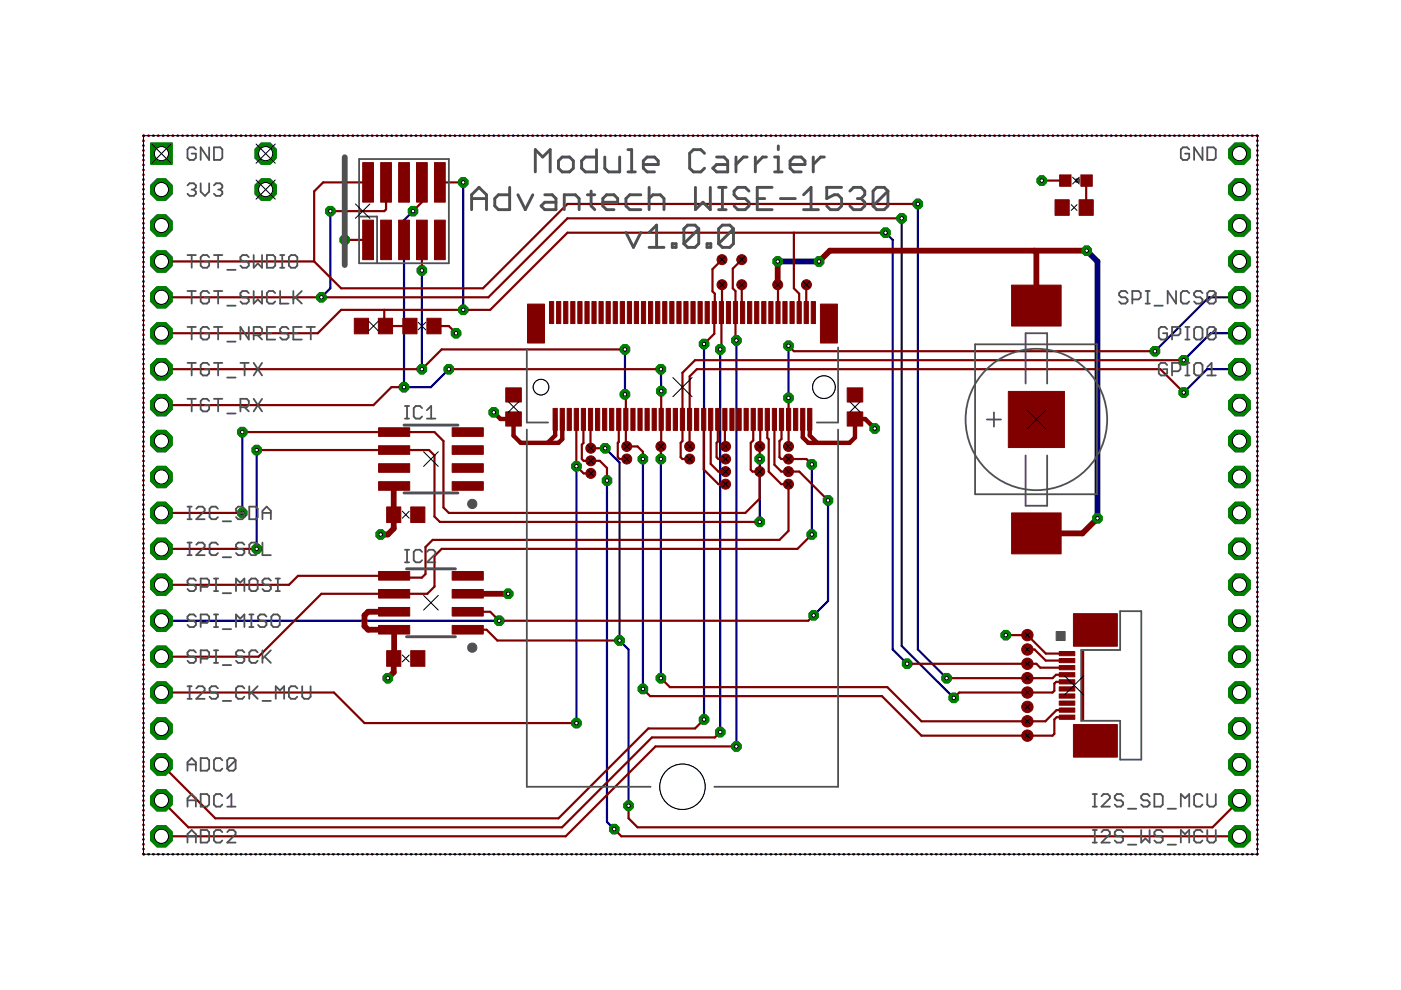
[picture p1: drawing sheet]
<svg xmlns="http://www.w3.org/2000/svg" width="297mm" height="210mm" viewBox="0 0 297 210" stroke-linecap="round" stroke-linejoin="round" font-family="sans-serif">
<g fill="none" stroke="#000080" stroke-width=".47">
<path d="M30.4 29.8v.1M30.4 30.8v.1M30.4 31.9v.1M30.4 32.9v.1M30.4 33.9v.1M30.4 34.9v.2M30.4 36v.1M30.4 37v.1M30.4 38v.1M30.4 39.1v.1M30.5 28.8l-.1 .1M31.5 28.8h.1"/>
<path d="M32.5 28.8h.1M33.5 28.8h.1M34.5 28.8h.1M35.6 28.8h.1M36.6 28.8h.1M37.6 28.8h.1M38.7 28.8h.1M39.7 28.8h.1M40.7 28.8h.2M41.8 28.8h.1M42.8 28.8h.1M43.8 28.8h.1"/>
<path d="M44.9 28.8h.1M45.9 28.8h.1M46.9 28.8h.1M47.9 28.8h.1M49 28.8h.1M50 28.8h.1M51 28.8h.2M52.1 28.8h.1M53.1 28.8h.1M54.1 28.8h.2M55.2 28.8h.1M56.2 28.8h.1"/>
<path d="M57.2 28.8h.1M58.3 28.8h.1M59.3 28.8h.1M60.3 28.8h.1M61.3 28.8h.2M62.4 28.8h.1M63.4 28.8h.1M64.4 28.8h.2M65.5 28.8h.1M66.5 28.8h.1M67.5 28.8h.1M68.6 28.8h.1"/>
<path d="M69.6 28.8h.1M70.6 28.8h.1M71.6 28.8h.2M72.7 28.8h.1M73.7 28.8h.1M74.7 28.8h.2M75.8 28.8h.1M76.8 28.8h.1M77.8 28.8h.2M78.9 28.8h.1M79.9 28.8h.1M80.9 28.8h.1"/>
<path d="M82 28.8h.1M83 28.8h.1M84 28.8h.1M85 28.8h.2M86.1 28.8h.1M87.1 28.8h.1M88.1 28.8h.2M89.2 28.8h.1M90.2 28.8h.1M91.2 28.8h.2M92.3 28.8h.1M93.3 28.8h.1"/>
<path d="M94.3 28.8h.1M95.4 28.8h.1M96.4 28.8h.1M97.4 28.8h.1M98.2 38.7v27M98.4 28.8h.2M99.5 28.8h.1M100.5 28.8h.1M101.5 28.8h.2M102.6 28.8h.1M103.6 28.8h.1M104.6 28.8h.2"/>
<path d="M105.7 28.8h.1M106.7 28.8h.1M107.7 28.8h.1M108.8 28.8h.1M109.8 28.8h.1M110.8 28.8h.1M111.8 28.8h.2M112.9 28.8h.1M113.9 28.8h.1M114.9 28.8h.2M116 28.8h.1M117 28.8h.1"/>
<path d="M118 28.8h.2M119.1 28.8h.1M120.1 28.8h.1M121.1 28.8h.1M122.2 28.8h.1M123.2 28.8h.1M124.2 28.8h.1M125.2 28.8h.2M126.3 28.8h.1M127.3 28.8h.1M128.4 28.8h.1M129.4 28.8h.1"/>
<path d="M130.4 28.8h.1M131.4 28.8h.2M132.5 28.8h.1M133.5 28.8h.1M134.5 28.8h.1M135.6 28.8h.1M136.6 28.8h.1M137.6 28.8h.1M138.7 28.8h.1M139.7 28.8h.1M140.7 28.8h.1M141.8 28.8h.1"/>
<path d="M142.8 28.8h.1M143.8 28.8h.1M144.8 28.8h.1M145.9 28.8h.1M146.9 28.8h.1M147.9 28.8h.1M149 28.8h.1M150 28.8h.1M151 28.8h.2M152.1 28.8h.1M153.1 28.8h.1M154.1 28.8h.1"/>
<path d="M155.2 28.8h.1M156.2 28.8h.1M157.2 28.8h.1M158.2 28.8h.1M159.3 28.8h.1M160.3 28.8h.1M161.3 28.8h.2M162.4 28.8h.1M163.4 28.8h.1M164.4 28.8h.1M165.5 28.8h.1M166.5 28.8h.1"/>
<path d="M167.5 28.8h.1M168.6 28.8h.1M169.6 28.8h.1M170.6 28.8h.1M171.6 28.8h.2M172.7 28.8h.1M173.7 28.8h.1M174.7 28.8h.2M175.8 28.8h.1M176.8 28.8h.1M177.8 28.8h.1M178.9 28.8h.1"/>
<path d="M179.9 28.8h.1M180.9 28.8h.1M181.9 28.8h.2M183 28.8h.1M184 28.8h.1M185 28.8h.2M186.1 28.8h.1M187.1 28.8h.1M188.1 28.8h.2M189.2 28.8h.1M190.2 28.8h.1M191.2 28.8h.1"/>
<path d="M192.3 28.8h.1M193.3 28.8h.1M194.3 28.8h.1M195.3 28.8h.2M196.4 28.8h.1M197.4 28.8h.1M198.4 28.8h.2M199.5 28.8h.1M200.5 28.8h.1M201.5 28.8h.2M202.6 28.8h.1M203.6 28.8h.1"/>
<path d="M204.6 28.8h.1M205.7 28.8h.1M206.7 28.8h.1M207.7 28.8h.1M208.7 28.8h.2M209.8 28.8h.1M210.8 28.8h.1M211.8 28.8h.2M212.9 28.8h.1M213.9 28.8h.1M214.9 28.8h.2M216 28.8h.1"/>
<path d="M217 28.8h.1M218 28.8h.1M219.1 28.8h.1M220.1 28.8h.1M221.1 28.8h.1M222.1 28.8h.2M223.2 28.8h.1M224.2 28.8h.1M225.2 28.8h.2M226.3 28.8h.1M227.3 28.8h.1M228.3 28.8h.2"/>
<path d="M229.4 28.8h.1M230.4 28.8h.1M231.4 28.8h.1M232.5 28.8h.1M233.5 28.8h.1M234.5 28.8h.1M235.5 28.8h.2M236.6 28.8h.1M237.6 28.8h.1M238.7 28.8h.1M239.7 28.8h.1M240.7 28.8h.1"/>
<path d="M241.7 28.8h.2M242.8 28.8h.1M243.8 28.8h.1M244.8 28.8h.1M245.9 28.8h.1M246.9 28.8h.1M247.9 28.8h.1M249 28.8h.1M250 28.8h.1M251 28.8h.1M252.1 28.8h.1M253.1 28.8h.1"/>
<path d="M254.1 28.8h.1M255.1 28.8h.1M256.2 28.8h.1M257.2 28.8h.1M258.2 28.8h.1M259.3 28.8h.1M260.3 28.8h.1M261.3 28.8h.1M262.4 28.8h.1M263.4 28.8h.1M264.4 28.8h.1M265.5 28.8h.1"/>
<path d="M266.5 28.8l.1 .1M266.6 29.8v.1M266.6 30.8v.1M266.6 31.9v.1M266.6 32.9v.1M266.6 33.9v.1M266.6 34.9v.2M266.6 36v.1M266.6 37v.1M266.6 38v.1M266.6 39.1v.1M30.4 40.1v.1"/>
<path d="M30.4 41.1v.1M30.4 42.1v.1M30.4 43.2v.1M30.4 44.2v.1M30.4 45.2v.1M30.4 46.2v.2M30.4 47.3v.1M30.4 48.3v.1M30.4 49.3v.1M30.4 50.4v.1M30.4 51.4v.1M30.4 52.4v.1"/>
<path d="M30.4 53.4v.2M30.4 54.5v.1M30.4 55.5v.1M30.4 56.5v.1M30.4 57.6v.1M30.4 58.6v.1M30.4 59.6v.1M70 44.8v16.3l-1.9 1.9M87.6 44.8l-1.9 1.9v35.4h5.7l3.8-3.8M89.5 57.3v21M187.7 49.3l1.6 1.6v86.8l3 3M191.2 46.3v90.6l11 11.1"/>
<path d="M194.6 43.2v94.5l6.1 6.1M266.6 40.1v.1M266.6 41.1v.1M266.6 42.1v.1M266.6 43.2v.1M266.6 44.2v.1M266.6 45.2v.1M266.6 46.2v.2M266.6 47.3v.1M266.6 48.3v.1M266.6 49.3v.1M266.6 50.4v.1"/>
<path d="M266.6 51.4v.1M266.6 52.4v.1M266.6 53.4v.2M266.6 54.5v.1M266.6 55.5v.1M266.6 56.5v.1M266.6 57.6v.1M266.6 58.6v.1M266.6 59.6v.1M30.4 60.6v.2M30.4 61.7v.1M30.4 62.7v.1"/>
<path d="M30.4 63.7v.2M30.4 64.8v.1M30.4 65.8v.1M30.4 66.8v.1M30.4 67.9v.1M30.4 68.9v.1M30.4 69.9v.1M30.4 70.9v.2M30.4 72v.1M30.4 73v.1M30.4 74v.1M30.4 75.1v.1"/>
<path d="M30.4 76.1v.1M30.4 77.1v.1M30.4 78.1v.2M30.4 79.2v.1M132.5 74.1v9.5M140.1 78.3l.1 4.6M149.3 72.9v79.6M152.7 74.1v81.1M156.1 72.2v86.1M167.2 73.3v11.1M262.8 63h-6.5l-11.4 11.5M262.8 70.7h-6.1l-5.7 5.7"/>
<path d="M262.8 78.3h-6.9l-4.9 4.9M266.6 60.6v.2M266.6 61.7v.1M266.6 62.7v.1M266.6 63.7v.2M266.6 64.8v.1M266.6 65.8v.1M266.6 66.8v.1M266.6 67.9v.1M266.6 68.9v.1M266.6 69.9v.1M266.6 70.9v.2"/>
<path d="M266.6 72v.1M266.6 73v.1M266.6 74v.1M266.6 75.1v.1M266.6 76.1v.1M266.6 77.1v.1M266.6 78.1v.2M266.6 79.2v.1M30.4 80.2v.1M30.4 81.2v.1M30.4 82.3v.1M30.4 83.3v.1"/>
<path d="M30.4 84.3v.1M30.4 85.3v.1M30.4 86.4v.1M30.4 87.4v.1M30.4 88.4v.1M30.4 89.5v.1M30.4 90.5v.1M30.4 91.5v.1M30.4 92.5v.1M30.4 93.6v.1M30.4 94.6v.1M30.4 95.6v.1"/>
<path d="M30.4 96.6v.2M30.4 97.7v.1M30.4 98.7v.1M30.4 99.7v.2M51.4 91.6v17.2M54.4 95.4v21M122.2 98.8v54.5M128.3 95l3.1 3.1v37.7l1.9 1.9v33.1M136.3 97.3v48.8M140.1 97.3v46.5M161.1 97.3v13.4M172.1 98.5v14.8"/>
<path d="M266.6 80.2v.1M266.6 81.2v.1M266.6 82.3v.1M266.6 83.3v.1M266.6 84.3v.1M266.6 85.3v.1M266.6 86.4v.1M266.6 87.4v.1M266.6 88.4v.1M266.6 89.5v.1M266.6 90.5v.1M266.6 91.5v.1"/>
<path d="M266.6 92.5v.1M266.6 93.6v.1M266.6 94.6v.1M266.6 95.6v.1M266.6 96.6v.2M266.6 97.7v.1M266.6 98.7v.1M266.6 99.7v.2M30.4 100.8v.1M30.4 101.8v.1M30.4 102.8v.1M30.4 103.9v.1"/>
<path d="M30.4 104.9v.1M30.4 105.9v.1M30.4 106.9v.2M30.4 108v.1M30.4 109v.1M30.4 110v.2M30.4 111.1v.1M30.4 112.1v.1M30.4 113.1v.1M30.4 114.2v.1M30.4 115.2v.1M30.4 116.2v.1"/>
<path d="M30.4 117.2v.1M30.4 118.3v.1M30.4 119.3v.1M128.7 101.9v72.4l1.5 1.5M175.6 106.1v21.3l-3.1 3.1M266.6 100.8v.1M266.6 101.8v.1M266.6 102.8v.1M266.6 103.9v.1M266.6 104.9v.1M266.6 105.9v.1M266.6 106.9v.2"/>
<path d="M266.6 108v.1M266.6 109v.1M266.6 110v.2M266.6 111.1v.1M266.6 112.1v.1M266.6 113.1v.1M266.6 114.2v.1M266.6 115.2v.1M266.6 116.2v.1M266.6 117.2v.1M266.6 118.3v.1M266.6 119.3v.1"/>
<path d="M30.4 120.3v.1M30.4 121.3v.2M30.4 122.4v.1M30.4 123.4v.1M30.4 124.4v.1M30.4 125.5v.1M30.4 126.5v.1M30.4 127.5v.1M30.4 128.5v.2M30.4 129.6v.1M30.4 130.6v.1M30.4 131.6v.1"/>
<path d="M30.4 132.7v.1M30.4 133.7v.1M30.4 134.7v.1M30.4 135.7v.2M30.4 136.8v.1M30.4 137.8v.1M30.4 138.8v.1M30.4 139.9v.1M34.2 131.6h71.6M266.6 120.3v.1M266.6 121.3v.2M266.6 122.4v.1"/>
<path d="M266.6 123.4v.1M266.6 124.4v.1M266.6 125.5v.1M266.6 126.5v.1M266.6 127.5v.1M266.6 128.5v.2M266.6 129.6v.1M266.6 130.6v.1M266.6 131.6v.1M266.6 132.7v.1M266.6 133.7v.1M266.6 134.7v.1"/>
<path d="M266.6 135.7v.2M266.6 136.8v.1M266.6 137.8v.1M266.6 138.8v.1M266.6 139.9v.1M30.4 140.9v.1M30.4 141.9v.1M30.4 142.9v.2M30.4 144v.1M30.4 145v.1M30.4 146v.2M30.4 147.1v.1"/>
<path d="M30.4 148.1v.1M30.4 149.1v.1M30.4 150.2v.1M30.4 151.2v.1M30.4 152.2v.1M30.4 153.2v.2M30.4 154.3v.1M30.4 155.3v.1M30.4 156.3v.1M30.4 157.4v.1M30.4 158.4v.1M30.4 159.4v.1"/>
<path d="M266.6 140.9v.1M266.6 141.9v.1M266.6 142.9v.2M266.6 144v.1M266.6 145v.1M266.6 146v.2M266.6 147.1v.1M266.6 148.1v.1M266.6 149.1v.1M266.6 150.2v.1M266.6 151.2v.1M266.6 152.2v.1"/>
<path d="M266.6 153.2v.2M266.6 154.3v.1M266.6 155.3v.1M266.6 156.3v.1M266.6 157.4v.1M266.6 158.4v.1M266.6 159.4v.1M30.4 160.4v.1M30.4 161.5v.1M30.4 162.5v.1M30.4 163.5v.1M30.4 164.5v.2"/>
<path d="M30.4 165.6v.1M30.4 166.6v.1M30.4 167.6v.1M30.4 168.7v.1M30.4 169.7v.1M30.4 170.7v.1M30.4 171.7v.2M30.4 172.8v.1M30.4 173.8v.1M30.4 174.8v.1M30.4 175.9v.1M30.4 176.9v.1"/>
<path d="M30.4 177.9v.1M30.4 178.9v.2M30.4 180v.1M266.6 160.4v.1M266.6 161.5v.1M266.6 162.5v.1M266.6 163.5v.1M266.6 164.5v.2M266.6 165.6v.1M266.6 166.6v.1M266.6 167.6v.1M266.6 168.7v.1"/>
<path d="M266.6 169.7v.1M266.6 170.7v.1M266.6 171.7v.2M266.6 172.8v.1M266.6 173.8v.1M266.6 174.8v.1M266.6 175.9v.1M266.6 176.9v.1M266.6 177.9v.1M266.6 178.9v.2M266.6 180v.1M30.4 181l.1 .1"/>
<path d="M31.5 181.1h.1M32.5 181.1h.1M33.5 181.1h.1M34.5 181.1h.1M35.6 181.1h.1M36.6 181.1h.1M37.6 181.1h.1M38.7 181.1h.1M39.7 181.1h.1M40.7 181.1h.2M41.8 181.1h.1M42.8 181.1h.1"/>
<path d="M43.8 181.1h.1M44.9 181.1h.1M45.9 181.1h.1M46.9 181.1h.1M47.9 181.1h.1M49 181.1h.1M50 181.1h.1M51 181.1h.2M52.1 181.1h.1M53.1 181.1h.1M54.1 181.1h.2M55.2 181.1h.1"/>
<path d="M56.2 181.1h.1M57.2 181.1h.1M58.3 181.1h.1M59.3 181.1h.1M60.3 181.1h.1M61.3 181.1h.2M62.4 181.1h.1M63.4 181.1h.1M64.4 181.1h.2M65.5 181.1h.1M66.5 181.1h.1M67.5 181.1h.1"/>
<path d="M68.6 181.1h.1M69.6 181.1h.1M70.6 181.1h.1M71.6 181.1h.2M72.7 181.1h.1M73.7 181.1h.1M74.7 181.1h.2M75.8 181.1h.1M76.8 181.1h.1M77.8 181.1h.2M78.9 181.1h.1M79.9 181.1h.1"/>
<path d="M80.9 181.1h.1M82 181.1h.1M83 181.1h.1M84 181.1h.1M85 181.1h.2M86.1 181.1h.1M87.1 181.1h.1M88.1 181.1h.2M89.2 181.1h.1M90.2 181.1h.1M91.2 181.1h.2M92.3 181.1h.1"/>
<path d="M93.3 181.1h.1M94.3 181.1h.1M95.4 181.1h.1M96.4 181.1h.1M97.4 181.1h.1M98.4 181.1h.2M99.5 181.1h.1M100.5 181.1h.1M101.5 181.1h.2M102.6 181.1h.1M103.6 181.1h.1M104.6 181.1h.2"/>
<path d="M105.7 181.1h.1M106.7 181.1h.1M107.7 181.1h.1M108.8 181.1h.1M109.8 181.1h.1M110.8 181.1h.1M111.8 181.1h.2M112.9 181.1h.1M113.9 181.1h.1M114.9 181.1h.2M116 181.1h.1M117 181.1h.1"/>
<path d="M118 181.1h.2M119.1 181.1h.1M120.1 181.1h.1M121.1 181.1h.1M122.2 181.1h.1M123.2 181.1h.1M124.2 181.1h.1M125.2 181.1h.2M126.3 181.1h.1M127.3 181.1h.1M128.4 181.1h.1M129.4 181.1h.1"/>
<path d="M130.4 181.1h.1M131.4 181.1h.2M132.5 181.1h.1M133.5 181.1h.1M134.5 181.1h.1M135.6 181.1h.1M136.6 181.1h.1M137.6 181.1h.1M138.7 181.1h.1M139.7 181.1h.1M140.7 181.1h.1M141.8 181.1h.1"/>
<path d="M142.8 181.1h.1M143.8 181.1h.1M144.8 181.1h.1M145.9 181.1h.1M146.9 181.1h.1M147.9 181.1h.1M149 181.1h.1M150 181.1h.1M151 181.1h.2M152.1 181.1h.1M153.1 181.1h.1M154.1 181.1h.1"/>
<path d="M155.2 181.1h.1M156.2 181.1h.1M157.2 181.1h.1M158.2 181.1h.1M159.3 181.1h.1M160.3 181.1h.1M161.3 181.1h.2M162.4 181.1h.1M163.4 181.1h.1M164.4 181.1h.1M165.5 181.1h.1M166.5 181.1h.1"/>
<path d="M167.5 181.1h.1M168.6 181.1h.1M169.6 181.1h.1M170.6 181.1h.1M171.6 181.1h.2M172.7 181.1h.1M173.7 181.1h.1M174.7 181.1h.2M175.8 181.1h.1M176.8 181.1h.1M177.8 181.1h.1M178.9 181.1h.1"/>
<path d="M179.9 181.1h.1M180.9 181.1h.1M181.9 181.1h.2M183 181.1h.1M184 181.1h.1M185 181.1h.2M186.1 181.1h.1M187.1 181.1h.1M188.1 181.1h.2M189.2 181.1h.1M190.2 181.1h.1M191.2 181.1h.1"/>
<path d="M192.3 181.1h.1M193.3 181.1h.1M194.3 181.1h.1M195.3 181.1h.2M196.4 181.1h.1M197.4 181.1h.1M198.4 181.1h.2M199.5 181.1h.1M200.5 181.1h.1M201.5 181.1h.2M202.6 181.1h.1M203.6 181.1h.1"/>
<path d="M204.6 181.1h.1M205.7 181.1h.1M206.7 181.1h.1M207.7 181.1h.1M208.7 181.1h.2M209.8 181.1h.1M210.8 181.1h.1M211.8 181.1h.2M212.9 181.1h.1M213.9 181.1h.1M214.9 181.1h.2M216 181.1h.1"/>
<path d="M217 181.1h.1M218 181.1h.1M219.1 181.1h.1M220.1 181.1h.1M221.1 181.1h.1M222.1 181.1h.2M223.2 181.1h.1M224.2 181.1h.1M225.2 181.1h.2M226.3 181.1h.1M227.3 181.1h.1M228.3 181.1h.2"/>
<path d="M229.4 181.1h.1M230.4 181.1h.1M231.4 181.1h.1M232.5 181.1h.1M233.5 181.1h.1M234.5 181.1h.1M235.5 181.1h.2M236.6 181.1h.1M237.6 181.1h.1M238.7 181.1h.1M239.7 181.1h.1M240.7 181.1h.1"/>
<path d="M241.7 181.1h.2M242.8 181.1h.1M243.8 181.1h.1M244.8 181.1h.1M245.9 181.1h.1M246.9 181.1h.1M247.9 181.1h.1M249 181.1h.1M250 181.1h.1M251 181.1h.1M252.1 181.1h.1M253.1 181.1h.1"/>
<path d="M254.1 181.1h.1M255.1 181.1h.1M256.2 181.1h.1M257.2 181.1h.1M258.2 181.1h.1M259.3 181.1h.1M260.3 181.1h.1M261.3 181.1h.1M262.4 181.1h.1M263.4 181.1h.1M264.4 181.1h.1M265.5 181.1h.1"/>
<path d="M266.6 181l-.1 .1"/>
</g>
<path d="M164.9 55.4h8.8M230.4 53.1l2.3 2.3v54.5" fill="none" stroke="#000080" stroke-width="1.2"/>
<circle cx="56.3" cy="40.2" r="2.45" fill="#008000" stroke="#008000" stroke-width=".21"/>
<circle cx="56.3" cy="40.2" r="1.5" fill="#fff" stroke="#000" stroke-width=".21"/>
<circle cx="56.3" cy="32.6" r="2.45" fill="#008000" stroke="#008000" stroke-width=".21"/>
<circle cx="56.3" cy="32.6" r="1.5" fill="#fff" stroke="#000" stroke-width=".21"/>
<path d="M32 30.3h4.5v4.5h-4.5z" fill="#008000" stroke="#008000" stroke-width=".21"/>
<circle cx="34.2" cy="32.6" r="1.5" fill="#fff" stroke="#000" stroke-width=".21"/>
<circle cx="34.2" cy="40.2" r="2.45" fill="#008000" stroke="#008000" stroke-width=".21"/>
<circle cx="34.2" cy="40.2" r="1.5" fill="#fff" stroke="#000" stroke-width=".21"/>
<circle cx="34.2" cy="47.8" r="2.45" fill="#008000" stroke="#008000" stroke-width=".21"/>
<circle cx="34.2" cy="47.8" r="1.5" fill="#fff" stroke="#000" stroke-width=".21"/>
<circle cx="34.2" cy="55.4" r="2.45" fill="#008000" stroke="#008000" stroke-width=".21"/>
<circle cx="34.2" cy="55.4" r="1.5" fill="#fff" stroke="#000" stroke-width=".21"/>
<circle cx="34.2" cy="63" r="2.45" fill="#008000" stroke="#008000" stroke-width=".21"/>
<circle cx="34.2" cy="63" r="1.5" fill="#fff" stroke="#000" stroke-width=".21"/>
<circle cx="34.2" cy="70.7" r="2.45" fill="#008000" stroke="#008000" stroke-width=".21"/>
<circle cx="34.2" cy="70.7" r="1.5" fill="#fff" stroke="#000" stroke-width=".21"/>
<circle cx="34.2" cy="78.3" r="2.45" fill="#008000" stroke="#008000" stroke-width=".21"/>
<circle cx="34.2" cy="78.3" r="1.5" fill="#fff" stroke="#000" stroke-width=".21"/>
<circle cx="34.2" cy="85.9" r="2.45" fill="#008000" stroke="#008000" stroke-width=".21"/>
<circle cx="34.2" cy="85.9" r="1.5" fill="#fff" stroke="#000" stroke-width=".21"/>
<circle cx="34.2" cy="93.5" r="2.45" fill="#008000" stroke="#008000" stroke-width=".21"/>
<circle cx="34.2" cy="93.5" r="1.5" fill="#fff" stroke="#000" stroke-width=".21"/>
<circle cx="34.2" cy="101.1" r="2.45" fill="#008000" stroke="#008000" stroke-width=".21"/>
<circle cx="34.2" cy="101.1" r="1.5" fill="#fff" stroke="#000" stroke-width=".21"/>
<circle cx="34.2" cy="108.8" r="2.45" fill="#008000" stroke="#008000" stroke-width=".21"/>
<circle cx="34.2" cy="108.8" r="1.5" fill="#fff" stroke="#000" stroke-width=".21"/>
<circle cx="34.2" cy="116.4" r="2.45" fill="#008000" stroke="#008000" stroke-width=".21"/>
<circle cx="34.2" cy="116.4" r="1.5" fill="#fff" stroke="#000" stroke-width=".21"/>
<circle cx="34.2" cy="124" r="2.45" fill="#008000" stroke="#008000" stroke-width=".21"/>
<circle cx="34.2" cy="124" r="1.5" fill="#fff" stroke="#000" stroke-width=".21"/>
<circle cx="34.2" cy="131.6" r="2.45" fill="#008000" stroke="#008000" stroke-width=".21"/>
<circle cx="34.2" cy="131.6" r="1.5" fill="#fff" stroke="#000" stroke-width=".21"/>
<circle cx="34.2" cy="139.2" r="2.45" fill="#008000" stroke="#008000" stroke-width=".21"/>
<circle cx="34.2" cy="139.2" r="1.5" fill="#fff" stroke="#000" stroke-width=".21"/>
<circle cx="34.2" cy="146.8" r="2.45" fill="#008000" stroke="#008000" stroke-width=".21"/>
<circle cx="34.2" cy="146.8" r="1.5" fill="#fff" stroke="#000" stroke-width=".21"/>
<circle cx="34.2" cy="154.5" r="2.45" fill="#008000" stroke="#008000" stroke-width=".21"/>
<circle cx="34.2" cy="154.5" r="1.5" fill="#fff" stroke="#000" stroke-width=".21"/>
<circle cx="34.2" cy="162.1" r="2.45" fill="#008000" stroke="#008000" stroke-width=".21"/>
<circle cx="34.2" cy="162.1" r="1.5" fill="#fff" stroke="#000" stroke-width=".21"/>
<circle cx="34.2" cy="169.7" r="2.45" fill="#008000" stroke="#008000" stroke-width=".21"/>
<circle cx="34.2" cy="169.7" r="1.5" fill="#fff" stroke="#000" stroke-width=".21"/>
<circle cx="34.2" cy="177.3" r="2.45" fill="#008000" stroke="#008000" stroke-width=".21"/>
<circle cx="34.2" cy="177.3" r="1.5" fill="#fff" stroke="#000" stroke-width=".21"/>
<circle cx="262.8" cy="177.3" r="2.45" fill="#008000" stroke="#008000" stroke-width=".21"/>
<circle cx="262.8" cy="177.3" r="1.5" fill="#fff" stroke="#000" stroke-width=".21"/>
<circle cx="262.8" cy="169.7" r="2.45" fill="#008000" stroke="#008000" stroke-width=".21"/>
<circle cx="262.8" cy="169.7" r="1.5" fill="#fff" stroke="#000" stroke-width=".21"/>
<circle cx="262.8" cy="162.1" r="2.45" fill="#008000" stroke="#008000" stroke-width=".21"/>
<circle cx="262.8" cy="162.1" r="1.5" fill="#fff" stroke="#000" stroke-width=".21"/>
<circle cx="262.8" cy="154.5" r="2.45" fill="#008000" stroke="#008000" stroke-width=".21"/>
<circle cx="262.8" cy="154.5" r="1.5" fill="#fff" stroke="#000" stroke-width=".21"/>
<circle cx="262.8" cy="146.8" r="2.45" fill="#008000" stroke="#008000" stroke-width=".21"/>
<circle cx="262.8" cy="146.8" r="1.5" fill="#fff" stroke="#000" stroke-width=".21"/>
<circle cx="262.8" cy="139.2" r="2.45" fill="#008000" stroke="#008000" stroke-width=".21"/>
<circle cx="262.8" cy="139.2" r="1.5" fill="#fff" stroke="#000" stroke-width=".21"/>
<circle cx="262.8" cy="131.6" r="2.45" fill="#008000" stroke="#008000" stroke-width=".21"/>
<circle cx="262.8" cy="131.6" r="1.5" fill="#fff" stroke="#000" stroke-width=".21"/>
<circle cx="262.8" cy="124" r="2.45" fill="#008000" stroke="#008000" stroke-width=".21"/>
<circle cx="262.8" cy="124" r="1.5" fill="#fff" stroke="#000" stroke-width=".21"/>
<circle cx="262.8" cy="116.4" r="2.45" fill="#008000" stroke="#008000" stroke-width=".21"/>
<circle cx="262.8" cy="116.4" r="1.5" fill="#fff" stroke="#000" stroke-width=".21"/>
<circle cx="262.8" cy="108.8" r="2.45" fill="#008000" stroke="#008000" stroke-width=".21"/>
<circle cx="262.8" cy="108.8" r="1.5" fill="#fff" stroke="#000" stroke-width=".21"/>
<circle cx="262.8" cy="101.1" r="2.45" fill="#008000" stroke="#008000" stroke-width=".21"/>
<circle cx="262.8" cy="101.1" r="1.5" fill="#fff" stroke="#000" stroke-width=".21"/>
<circle cx="262.8" cy="93.5" r="2.45" fill="#008000" stroke="#008000" stroke-width=".21"/>
<circle cx="262.8" cy="93.5" r="1.5" fill="#fff" stroke="#000" stroke-width=".21"/>
<circle cx="262.8" cy="85.9" r="2.45" fill="#008000" stroke="#008000" stroke-width=".21"/>
<circle cx="262.8" cy="85.9" r="1.5" fill="#fff" stroke="#000" stroke-width=".21"/>
<circle cx="262.8" cy="78.3" r="2.45" fill="#008000" stroke="#008000" stroke-width=".21"/>
<circle cx="262.8" cy="78.3" r="1.5" fill="#fff" stroke="#000" stroke-width=".21"/>
<circle cx="262.8" cy="70.7" r="2.45" fill="#008000" stroke="#008000" stroke-width=".21"/>
<circle cx="262.8" cy="70.7" r="1.5" fill="#fff" stroke="#000" stroke-width=".21"/>
<circle cx="262.8" cy="63" r="2.45" fill="#008000" stroke="#008000" stroke-width=".21"/>
<circle cx="262.8" cy="63" r="1.5" fill="#fff" stroke="#000" stroke-width=".21"/>
<circle cx="262.8" cy="55.4" r="2.45" fill="#008000" stroke="#008000" stroke-width=".21"/>
<circle cx="262.8" cy="55.4" r="1.5" fill="#fff" stroke="#000" stroke-width=".21"/>
<circle cx="262.8" cy="47.8" r="2.45" fill="#008000" stroke="#008000" stroke-width=".21"/>
<circle cx="262.8" cy="47.8" r="1.5" fill="#fff" stroke="#000" stroke-width=".21"/>
<circle cx="262.8" cy="40.2" r="2.45" fill="#008000" stroke="#008000" stroke-width=".21"/>
<circle cx="262.8" cy="40.2" r="1.5" fill="#fff" stroke="#000" stroke-width=".21"/>
<circle cx="262.8" cy="32.6" r="2.45" fill="#008000" stroke="#008000" stroke-width=".21"/>
<circle cx="262.8" cy="32.6" r="1.5" fill="#fff" stroke="#000" stroke-width=".21"/>
<circle cx="80.7" cy="113.3" r="1.07" fill="#008000" stroke="#008000" stroke-width=".21"/>
<circle cx="80.7" cy="113.3" r=".38" fill="#fff" stroke="#000" stroke-width=".21"/>
<circle cx="82.2" cy="143.8" r="1.07" fill="#008000" stroke="#008000" stroke-width=".21"/>
<circle cx="82.2" cy="143.8" r=".38" fill="#fff" stroke="#000" stroke-width=".21"/>
<circle cx="107.7" cy="125.9" r="1.07" fill="#008000" stroke="#008000" stroke-width=".21"/>
<circle cx="107.7" cy="125.9" r=".38" fill="#fff" stroke="#000" stroke-width=".21"/>
<circle cx="213.3" cy="134.7" r="1.07" fill="#008000" stroke="#008000" stroke-width=".21"/>
<circle cx="213.3" cy="134.7" r=".38" fill="#fff" stroke="#000" stroke-width=".21"/>
<circle cx="96.7" cy="70.7" r="1.07" fill="#008000" stroke="#008000" stroke-width=".21"/>
<circle cx="96.7" cy="70.7" r=".38" fill="#fff" stroke="#000" stroke-width=".21"/>
<circle cx="73.1" cy="50.9" r="1.07" fill="#008000" stroke="#008000" stroke-width=".21"/>
<circle cx="73.1" cy="50.9" r=".38" fill="#fff" stroke="#000" stroke-width=".21"/>
<circle cx="220.9" cy="38.3" r="1.07" fill="#008000" stroke="#008000" stroke-width=".21"/>
<circle cx="220.9" cy="38.3" r=".38" fill="#fff" stroke="#000" stroke-width=".21"/>
<circle cx="104.7" cy="87.4" r="1.07" fill="#008000" stroke="#008000" stroke-width=".21"/>
<circle cx="104.7" cy="87.4" r=".38" fill="#fff" stroke="#000" stroke-width=".21"/>
<circle cx="185.5" cy="90.8" r="1.07" fill="#008000" stroke="#008000" stroke-width=".21"/>
<circle cx="185.5" cy="90.8" r=".38" fill="#fff" stroke="#000" stroke-width=".21"/>
<circle cx="89.5" cy="57.3" r="1.07" fill="#008000" stroke="#008000" stroke-width=".21"/>
<circle cx="89.5" cy="57.3" r=".38" fill="#fff" stroke="#000" stroke-width=".21"/>
<circle cx="89.5" cy="78.3" r="1.07" fill="#008000" stroke="#008000" stroke-width=".21"/>
<circle cx="89.5" cy="78.3" r=".38" fill="#fff" stroke="#000" stroke-width=".21"/>
<circle cx="132.5" cy="74.1" r="1.07" fill="#008000" stroke="#008000" stroke-width=".21"/>
<circle cx="132.5" cy="74.1" r=".38" fill="#fff" stroke="#000" stroke-width=".21"/>
<circle cx="132.5" cy="83.6" r="1.07" fill="#008000" stroke="#008000" stroke-width=".21"/>
<circle cx="132.5" cy="83.6" r=".38" fill="#fff" stroke="#000" stroke-width=".21"/>
<circle cx="136.3" cy="97.3" r="1.07" fill="#008000" stroke="#008000" stroke-width=".21"/>
<circle cx="136.3" cy="97.3" r=".38" fill="#fff" stroke="#000" stroke-width=".21"/>
<circle cx="136.3" cy="146.1" r="1.07" fill="#008000" stroke="#008000" stroke-width=".21"/>
<circle cx="136.3" cy="146.1" r=".38" fill="#fff" stroke="#000" stroke-width=".21"/>
<circle cx="87.6" cy="44.8" r="1.07" fill="#008000" stroke="#008000" stroke-width=".21"/>
<circle cx="87.6" cy="44.8" r=".38" fill="#fff" stroke="#000" stroke-width=".21"/>
<circle cx="85.7" cy="82.1" r="1.07" fill="#008000" stroke="#008000" stroke-width=".21"/>
<circle cx="85.7" cy="82.1" r=".38" fill="#fff" stroke="#000" stroke-width=".21"/>
<circle cx="140.1" cy="97.3" r="1.07" fill="#008000" stroke="#008000" stroke-width=".21"/>
<circle cx="140.1" cy="97.3" r=".38" fill="#fff" stroke="#000" stroke-width=".21"/>
<circle cx="140.1" cy="143.8" r="1.07" fill="#008000" stroke="#008000" stroke-width=".21"/>
<circle cx="140.1" cy="143.8" r=".38" fill="#fff" stroke="#000" stroke-width=".21"/>
<circle cx="140.2" cy="82.9" r="1.07" fill="#008000" stroke="#008000" stroke-width=".21"/>
<circle cx="140.2" cy="82.9" r=".38" fill="#fff" stroke="#000" stroke-width=".21"/>
<circle cx="140.1" cy="78.3" r="1.07" fill="#008000" stroke="#008000" stroke-width=".21"/>
<circle cx="140.1" cy="78.3" r=".38" fill="#fff" stroke="#000" stroke-width=".21"/>
<circle cx="95.2" cy="78.3" r="1.07" fill="#008000" stroke="#008000" stroke-width=".21"/>
<circle cx="95.2" cy="78.3" r=".38" fill="#fff" stroke="#000" stroke-width=".21"/>
<circle cx="51.4" cy="108.8" r="1.07" fill="#008000" stroke="#008000" stroke-width=".21"/>
<circle cx="51.4" cy="108.8" r=".38" fill="#fff" stroke="#000" stroke-width=".21"/>
<circle cx="51.4" cy="91.6" r="1.07" fill="#008000" stroke="#008000" stroke-width=".21"/>
<circle cx="51.4" cy="91.6" r=".38" fill="#fff" stroke="#000" stroke-width=".21"/>
<circle cx="54.4" cy="116.4" r="1.07" fill="#008000" stroke="#008000" stroke-width=".21"/>
<circle cx="54.4" cy="116.4" r=".38" fill="#fff" stroke="#000" stroke-width=".21"/>
<circle cx="54.4" cy="95.4" r="1.07" fill="#008000" stroke="#008000" stroke-width=".21"/>
<circle cx="54.4" cy="95.4" r=".38" fill="#fff" stroke="#000" stroke-width=".21"/>
<circle cx="161.1" cy="97.3" r="1.07" fill="#008000" stroke="#008000" stroke-width=".21"/>
<circle cx="161.1" cy="97.3" r=".38" fill="#fff" stroke="#000" stroke-width=".21"/>
<circle cx="161.1" cy="110.7" r="1.07" fill="#008000" stroke="#008000" stroke-width=".21"/>
<circle cx="161.1" cy="110.7" r=".38" fill="#fff" stroke="#000" stroke-width=".21"/>
<circle cx="194.6" cy="43.2" r="1.07" fill="#008000" stroke="#008000" stroke-width=".21"/>
<circle cx="194.6" cy="43.2" r=".38" fill="#fff" stroke="#000" stroke-width=".21"/>
<circle cx="200.7" cy="143.8" r="1.07" fill="#008000" stroke="#008000" stroke-width=".21"/>
<circle cx="200.7" cy="143.8" r=".38" fill="#fff" stroke="#000" stroke-width=".21"/>
<circle cx="70" cy="44.8" r="1.07" fill="#008000" stroke="#008000" stroke-width=".21"/>
<circle cx="70" cy="44.8" r=".38" fill="#fff" stroke="#000" stroke-width=".21"/>
<circle cx="68.1" cy="63" r="1.07" fill="#008000" stroke="#008000" stroke-width=".21"/>
<circle cx="68.1" cy="63" r=".38" fill="#fff" stroke="#000" stroke-width=".21"/>
<circle cx="191.2" cy="46.3" r="1.07" fill="#008000" stroke="#008000" stroke-width=".21"/>
<circle cx="191.2" cy="46.3" r=".38" fill="#fff" stroke="#000" stroke-width=".21"/>
<circle cx="202.2" cy="148" r="1.07" fill="#008000" stroke="#008000" stroke-width=".21"/>
<circle cx="202.2" cy="148" r=".38" fill="#fff" stroke="#000" stroke-width=".21"/>
<circle cx="98.2" cy="65.7" r="1.07" fill="#008000" stroke="#008000" stroke-width=".21"/>
<circle cx="98.2" cy="65.7" r=".38" fill="#fff" stroke="#000" stroke-width=".21"/>
<circle cx="98.2" cy="38.7" r="1.07" fill="#008000" stroke="#008000" stroke-width=".21"/>
<circle cx="98.2" cy="38.7" r=".38" fill="#fff" stroke="#000" stroke-width=".21"/>
<circle cx="187.7" cy="49.3" r="1.07" fill="#008000" stroke="#008000" stroke-width=".21"/>
<circle cx="187.7" cy="49.3" r=".38" fill="#fff" stroke="#000" stroke-width=".21"/>
<circle cx="192.3" cy="140.7" r="1.07" fill="#008000" stroke="#008000" stroke-width=".21"/>
<circle cx="192.3" cy="140.7" r=".38" fill="#fff" stroke="#000" stroke-width=".21"/>
<circle cx="149.3" cy="152.5" r="1.07" fill="#008000" stroke="#008000" stroke-width=".21"/>
<circle cx="149.3" cy="152.5" r=".38" fill="#fff" stroke="#000" stroke-width=".21"/>
<circle cx="149.3" cy="72.9" r="1.07" fill="#008000" stroke="#008000" stroke-width=".21"/>
<circle cx="149.3" cy="72.9" r=".38" fill="#fff" stroke="#000" stroke-width=".21"/>
<circle cx="152.7" cy="155.2" r="1.07" fill="#008000" stroke="#008000" stroke-width=".21"/>
<circle cx="152.7" cy="155.2" r=".38" fill="#fff" stroke="#000" stroke-width=".21"/>
<circle cx="152.7" cy="74.1" r="1.07" fill="#008000" stroke="#008000" stroke-width=".21"/>
<circle cx="152.7" cy="74.1" r=".38" fill="#fff" stroke="#000" stroke-width=".21"/>
<circle cx="156.1" cy="158.3" r="1.07" fill="#008000" stroke="#008000" stroke-width=".21"/>
<circle cx="156.1" cy="158.3" r=".38" fill="#fff" stroke="#000" stroke-width=".21"/>
<circle cx="156.1" cy="72.2" r="1.07" fill="#008000" stroke="#008000" stroke-width=".21"/>
<circle cx="156.1" cy="72.2" r=".38" fill="#fff" stroke="#000" stroke-width=".21"/>
<circle cx="232.7" cy="109.9" r="1.07" fill="#008000" stroke="#008000" stroke-width=".21"/>
<circle cx="232.7" cy="109.9" r=".38" fill="#fff" stroke="#000" stroke-width=".21"/>
<circle cx="230.4" cy="53.1" r="1.07" fill="#008000" stroke="#008000" stroke-width=".21"/>
<circle cx="230.4" cy="53.1" r=".38" fill="#fff" stroke="#000" stroke-width=".21"/>
<circle cx="173.7" cy="55.4" r="1.07" fill="#008000" stroke="#008000" stroke-width=".21"/>
<circle cx="173.7" cy="55.4" r=".38" fill="#fff" stroke="#000" stroke-width=".21"/>
<circle cx="164.9" cy="55.4" r="1.07" fill="#008000" stroke="#008000" stroke-width=".21"/>
<circle cx="164.9" cy="55.4" r=".38" fill="#fff" stroke="#000" stroke-width=".21"/>
<circle cx="167.2" cy="84.4" r="1.07" fill="#008000" stroke="#008000" stroke-width=".21"/>
<circle cx="167.2" cy="84.4" r=".38" fill="#fff" stroke="#000" stroke-width=".21"/>
<circle cx="167.2" cy="73.3" r="1.07" fill="#008000" stroke="#008000" stroke-width=".21"/>
<circle cx="167.2" cy="73.3" r=".38" fill="#fff" stroke="#000" stroke-width=".21"/>
<circle cx="244.9" cy="74.5" r="1.07" fill="#008000" stroke="#008000" stroke-width=".21"/>
<circle cx="244.9" cy="74.5" r=".38" fill="#fff" stroke="#000" stroke-width=".21"/>
<circle cx="172.1" cy="113.3" r="1.07" fill="#008000" stroke="#008000" stroke-width=".21"/>
<circle cx="172.1" cy="113.3" r=".38" fill="#fff" stroke="#000" stroke-width=".21"/>
<circle cx="172.1" cy="98.5" r="1.07" fill="#008000" stroke="#008000" stroke-width=".21"/>
<circle cx="172.1" cy="98.5" r=".38" fill="#fff" stroke="#000" stroke-width=".21"/>
<circle cx="105.8" cy="131.6" r="1.07" fill="#008000" stroke="#008000" stroke-width=".21"/>
<circle cx="105.8" cy="131.6" r=".38" fill="#fff" stroke="#000" stroke-width=".21"/>
<circle cx="175.6" cy="106.1" r="1.07" fill="#008000" stroke="#008000" stroke-width=".21"/>
<circle cx="175.6" cy="106.1" r=".38" fill="#fff" stroke="#000" stroke-width=".21"/>
<circle cx="172.5" cy="130.5" r="1.07" fill="#008000" stroke="#008000" stroke-width=".21"/>
<circle cx="172.5" cy="130.5" r=".38" fill="#fff" stroke="#000" stroke-width=".21"/>
<circle cx="251" cy="76.4" r="1.07" fill="#008000" stroke="#008000" stroke-width=".21"/>
<circle cx="251" cy="76.4" r=".38" fill="#fff" stroke="#000" stroke-width=".21"/>
<circle cx="251" cy="83.2" r="1.07" fill="#008000" stroke="#008000" stroke-width=".21"/>
<circle cx="251" cy="83.2" r=".38" fill="#fff" stroke="#000" stroke-width=".21"/>
<circle cx="133.3" cy="170.8" r="1.07" fill="#008000" stroke="#008000" stroke-width=".21"/>
<circle cx="133.3" cy="170.8" r=".38" fill="#fff" stroke="#000" stroke-width=".21"/>
<circle cx="131.4" cy="135.8" r="1.07" fill="#008000" stroke="#008000" stroke-width=".21"/>
<circle cx="131.4" cy="135.8" r=".38" fill="#fff" stroke="#000" stroke-width=".21"/>
<circle cx="128.3" cy="95" r="1.07" fill="#008000" stroke="#008000" stroke-width=".21"/>
<circle cx="128.3" cy="95" r=".38" fill="#fff" stroke="#000" stroke-width=".21"/>
<circle cx="128.7" cy="101.9" r="1.07" fill="#008000" stroke="#008000" stroke-width=".21"/>
<circle cx="128.7" cy="101.9" r=".38" fill="#fff" stroke="#000" stroke-width=".21"/>
<circle cx="130.2" cy="175.8" r="1.07" fill="#008000" stroke="#008000" stroke-width=".21"/>
<circle cx="130.2" cy="175.8" r=".38" fill="#fff" stroke="#000" stroke-width=".21"/>
<circle cx="122.2" cy="153.3" r="1.07" fill="#008000" stroke="#008000" stroke-width=".21"/>
<circle cx="122.2" cy="153.3" r=".38" fill="#fff" stroke="#000" stroke-width=".21"/>
<circle cx="122.2" cy="98.8" r="1.07" fill="#008000" stroke="#008000" stroke-width=".21"/>
<circle cx="122.2" cy="98.8" r=".38" fill="#fff" stroke="#000" stroke-width=".21"/>
<g fill="#800000" stroke="#800000" stroke-width=".21">
<path d="M223.7 42.4h3v3.3h-3z"/>
<path d="M228.8 42.4h3v3.3h-3z"/>
<path d="M229.2 37.1h2.4v2.4h-2.4z"/>
<path d="M224.7 37.1h2.4v2.4h-2.4z"/>
<path d="M76.9 46.7h2.3v8.4h-2.3z"/>
<path d="M80.7 46.7h2.3v8.4h-2.3z"/>
<path d="M76.9 34.5h2.3v8.4h-2.3z"/>
<path d="M80.7 34.5h2.3v8.4h-2.3z"/>
<path d="M84.5 46.7h2.3v8.4h-2.3z"/>
<path d="M84.5 34.5h2.3v8.4h-2.3z"/>
<path d="M88.3 46.7h2.3v8.4h-2.3z"/>
<path d="M88.3 34.5h2.3v8.4h-2.3z"/>
<path d="M92.1 46.7h2.3v8.4h-2.3z"/>
<path d="M92.1 34.5h2.3v8.4h-2.3z"/>
<path d="M95.9 102.1h6.6v1.8h-6.6z"/>
<path d="M95.9 98.3h6.6v1.8h-6.6z"/>
<path d="M95.9 94.5h6.6v1.8h-6.6z"/>
<path d="M95.9 90.7h6.6v1.8h-6.6z"/>
<path d="M80.3 90.7h6.6v1.8h-6.6z"/>
<path d="M80.3 94.5h6.6v1.8h-6.6z"/>
<path d="M80.3 98.3h6.6v1.8h-6.6z"/>
<path d="M80.3 102.1h6.6v1.8h-6.6z"/>
<path d="M82 107.5h3v3.3h-3z"/>
<path d="M87.1 107.5h3v3.3h-3z"/>
<path d="M224.6 145.6h3.3v.9h-3.3z"/>
<path d="M224.6 144.1h3.3v.9h-3.3z"/>
<path d="M224.6 147.1h3.3v.9h-3.3z"/>
<path d="M224.6 148.6h3.3v.9h-3.3z"/>
<path d="M224.6 150.1h3.3v.9h-3.3z"/>
<path d="M224.6 151.6h3.3v.9h-3.3z"/>
<path d="M224.6 142.6h3.3v.9h-3.3z"/>
<path d="M224.6 141.1h3.3v.9h-3.3z"/>
<path d="M224.6 139.6h3.3v.9h-3.3z"/>
<path d="M224.6 138.1h3.3v.9h-3.3z"/>
<path d="M227.6 153.6h9.3v6.9h-9.3z"/>
<path d="M227.6 130.1h9.3v6.9h-9.3z"/>
<path d="M95.9 132.6h6.6v1.8h-6.6z"/>
<path d="M95.9 128.8h6.6v1.8h-6.6z"/>
<path d="M95.9 125h6.6v1.8h-6.6z"/>
<path d="M95.9 121.2h6.6v1.8h-6.6z"/>
<path d="M80.3 121.2h6.6v1.8h-6.6z"/>
<path d="M80.3 125h6.6v1.8h-6.6z"/>
<path d="M80.3 128.8h6.6v1.8h-6.6z"/>
<path d="M80.3 132.6h6.6v1.8h-6.6z"/>
<path d="M82 138h3v3.3h-3z"/>
<path d="M87.1 138h3v3.3h-3z"/>
<path d="M85.4 67.5h3v3.3h-3z"/>
<path d="M90.5 67.5h3v3.3h-3z"/>
<path d="M80.2 67.5h3v3.3h-3z"/>
<path d="M75.1 67.5h3v3.3h-3z"/>
<path d="M144.3 86.6h.8v4.6h-.8z"/>
<path d="M145 63.9h.9v4.7h-.9z"/>
<path d="M143.5 63.9h.9v4.7h-.9z"/>
<path d="M142.7 86.6h.9v4.6h-.9z"/>
<path d="M145.8 86.6h.8v4.6h-.8z"/>
<path d="M141.2 86.6h.9v4.6h-.9z"/>
<path d="M147.3 86.6h.8v4.6h-.8z"/>
<path d="M148.8 86.6h.8v4.6h-.8z"/>
<path d="M150.2 86.6h.9v4.6h-.9z"/>
<path d="M146.5 63.9h.9v4.7h-.9z"/>
<path d="M142 63.9h.9v4.7h-.9z"/>
<path d="M140.5 63.9h.9v4.7h-.9z"/>
<path d="M139 63.9h.9v4.7h-.9z"/>
<path d="M137.5 63.9h.9v4.7h-.9z"/>
<path d="M136 63.9h.9v4.7h-.9z"/>
<path d="M134.5 63.9h.9v4.7h-.9z"/>
<path d="M133 63.9h.9v4.7h-.9z"/>
<path d="M131.5 63.9h.9v4.7h-.9z"/>
<path d="M130 63.9h.9v4.7h-.9z"/>
<path d="M128.5 63.9h.9v4.7h-.9z"/>
<path d="M127 63.9h.9v4.7h-.9z"/>
<path d="M125.5 63.9h.9v4.7h-.9z"/>
<path d="M124 63.9h.9v4.7h-.9z"/>
<path d="M122.5 63.9h.9v4.7h-.9z"/>
<path d="M121 63.9h.9v4.7h-.9z"/>
<path d="M119.5 63.9h.9v4.7h-.9z"/>
<path d="M118 63.9h.9v4.7h-.9z"/>
<path d="M116.5 63.9h.9v4.7h-.9z"/>
<path d="M148 63.9h.9v4.7h-.9z"/>
<path d="M149.5 63.9h.9v4.7h-.9z"/>
<path d="M151 63.9h.9v4.7h-.9z"/>
<path d="M152.5 63.9h.9v4.7h-.9z"/>
<path d="M154 63.9h.9v4.7h-.9z"/>
<path d="M155.5 63.9h.9v4.7h-.9z"/>
<path d="M157 63.9h.9v4.7h-.9z"/>
<path d="M158.5 63.9h.9v4.7h-.9z"/>
<path d="M160 63.9h.9v4.7h-.9z"/>
<path d="M161.5 63.9h.9v4.7h-.9z"/>
<path d="M163 63.9h.9v4.7h-.9z"/>
<path d="M164.5 63.9h.9v4.7h-.9z"/>
<path d="M166 63.9h.9v4.7h-.9z"/>
<path d="M167.5 63.9h.9v4.7h-.9z"/>
<path d="M169 63.9h.9v4.7h-.9z"/>
<path d="M170.5 63.9h.9v4.7h-.9z"/>
<path d="M172 63.9h.9v4.7h-.9z"/>
<path d="M139.7 86.6h.9v4.6h-.9z"/>
<path d="M138.3 86.6h.8v4.6h-.8z"/>
<path d="M136.8 86.6h.8v4.6h-.8z"/>
<path d="M135.3 86.6h.8v4.6h-.8z"/>
<path d="M133.8 86.6h.8v4.6h-.8z"/>
<path d="M132.2 86.6h.9v4.6h-.9z"/>
<path d="M130.7 86.6h.9v4.6h-.9z"/>
<path d="M129.2 86.6h.9v4.6h-.9z"/>
<path d="M127.8 86.6h.9v4.6h-.9z"/>
<path d="M126.3 86.6h.8v4.6h-.8z"/>
<path d="M124.8 86.6h.8v4.6h-.8z"/>
<path d="M123.3 86.6h.8v4.6h-.8z"/>
<path d="M121.8 86.6h.8v4.6h-.8z"/>
<path d="M120.2 86.6h.9v4.6h-.9z"/>
<path d="M118.8 86.6h.9v4.6h-.9z"/>
<path d="M117.3 86.6h.9v4.6h-.9z"/>
<path d="M151.7 86.6h.9v4.6h-.9z"/>
<path d="M153.2 86.6h.9v4.6h-.9z"/>
<path d="M154.7 86.6h.9v4.6h-.9z"/>
<path d="M156.3 86.6h.8v4.6h-.8z"/>
<path d="M157.8 86.6h.8v4.6h-.8z"/>
<path d="M159.3 86.6h.8v4.6h-.8z"/>
<path d="M160.7 86.6h.9v4.6h-.9z"/>
<path d="M162.2 86.6h.9v4.6h-.9z"/>
<path d="M163.7 86.6h.9v4.6h-.9z"/>
<path d="M165.2 86.6h.9v4.6h-.9z"/>
<path d="M166.8 86.6h.8v4.6h-.8z"/>
<path d="M168.3 86.6h.8v4.6h-.8z"/>
<path d="M169.8 86.6h.8v4.6h-.8z"/>
<path d="M171.2 86.6h.9v4.6h-.9z"/>
<path d="M111.8 64.5h3.6v8.2h-3.6z"/>
<path d="M173.9 64.5h3.6v8.2h-3.6z"/>
<path d="M179.6 87.3h3.3v3h-3.3z"/>
<path d="M179.6 82.2h3.3v3h-3.3z"/>
<path d="M107.2 87.3h3.3v3h-3.3z"/>
<path d="M107.2 82.2h3.3v3h-3.3z"/>
<path d="M213.8 83h11.9v11.9h-11.9z"/>
<path d="M214.5 60.5h10.5v8.6h-10.5z"/>
<path d="M214.5 108.8h10.5v8.6h-10.5z"/>
</g>
<g fill="#800000" stroke="#800000" stroke-width=".21">
<circle cx="217.8" cy="146.8" r="1.21"/>
<circle cx="217.8" cy="143.8" r="1.21"/>
<circle cx="217.8" cy="140.7" r="1.21"/>
<circle cx="217.8" cy="152.9" r="1.21"/>
<circle cx="217.8" cy="156" r="1.21"/>
<circle cx="217.8" cy="137.7" r="1.21"/>
<circle cx="217.8" cy="134.7" r="1.21"/>
<circle cx="217.8" cy="149.9" r="1.21"/>
<circle cx="125.3" cy="100.4" r="1.06"/>
<circle cx="125.3" cy="97.7" r="1.06"/>
<circle cx="125.3" cy="95" r="1.06"/>
<circle cx="132.9" cy="97.3" r="1.06"/>
<circle cx="132.9" cy="94.7" r="1.06"/>
<circle cx="167.2" cy="94.7" r="1.06"/>
<circle cx="167.2" cy="97.3" r="1.06"/>
<circle cx="167.2" cy="100" r="1.06"/>
<circle cx="167.2" cy="102.7" r="1.06"/>
<circle cx="161.1" cy="94.7" r="1.06"/>
<circle cx="161.1" cy="100" r="1.06"/>
<circle cx="153.8" cy="94.7" r="1.06"/>
<circle cx="153.8" cy="97.3" r="1.06"/>
<circle cx="153.8" cy="100" r="1.06"/>
<circle cx="153.8" cy="102.7" r="1.06"/>
<circle cx="146.2" cy="94.7" r="1.06"/>
<circle cx="146.2" cy="97.3" r="1.06"/>
<circle cx="140.1" cy="94.7" r="1.06"/>
<circle cx="153.1" cy="55.1" r="1.06"/>
<circle cx="153.1" cy="60.4" r="1.06"/>
<circle cx="157.3" cy="55.1" r="1.06"/>
<circle cx="157.3" cy="60.4" r="1.06"/>
<circle cx="164.9" cy="60.4" r="1.06"/>
<circle cx="171" cy="60.4" r="1.06"/>
</g>
<g fill="none" stroke="#800000" stroke-width=".47">
<path d="M30.4 29.8v.1M30.4 30.8v.1M30.4 31.9v.1M30.4 32.9v.1M30.4 33.9v.1M30.4 34.9v.2M30.4 36v.1M30.4 37v.1M30.4 38v.1M30.4 39.1v.1M30.5 28.8l-.1 .1M31.5 28.8h.1"/>
<path d="M32.5 28.8h.1M33.5 28.8h.1M34.5 28.8h.1M35.6 28.8h.1M36.6 28.8h.1M37.6 28.8h.1M38.7 28.8h.1M39.7 28.8h.1M40.7 28.8h.2M41.8 28.8h.1M42.8 28.8h.1M43.8 28.8h.1"/>
<path d="M44.9 28.8h.1M45.9 28.8h.1M46.9 28.8h.1M47.9 28.8h.1M49 28.8h.1M50 28.8h.1M51 28.8h.2M52.1 28.8h.1M53.1 28.8h.1M54.1 28.8h.2M55.2 28.8h.1M56.2 28.8h.1"/>
<path d="M57.2 28.8h.1M58.3 28.8h.1M59.3 28.8h.1M60.3 28.8h.1M61.3 28.8h.2M62.4 28.8h.1M63.4 28.8h.1M64.4 28.8h.2M65.5 28.8h.1M66.5 28.8h.1M67.5 28.8h.1M68.6 28.8h.1"/>
<path d="M69.6 28.8h.1M70.6 28.8h.1M71.6 28.8h.2M72.7 28.8h.1M73.7 28.8h.1M74.7 28.8h.2M75.8 28.8h.1M76.8 28.8h.1M77.8 28.8h.2M78 38.7h-9.5l-1.9 1.9v14.8M78.9 28.8h.1M79.9 28.8h.1"/>
<path d="M80.9 28.8h.1M81.9 38.7v5.7l-.4 .4h-11.5M82 28.8h.1M83 28.8h.1M84 28.8h.1M85 28.8h.2M86.1 28.8h.1M87.1 28.8h.1M88.1 28.8h.2M89.2 28.8h.1M89.5 38.7v4.2l-1.9 1.9M90.2 28.8h.1"/>
<path d="M91.2 28.8h.2M92.3 28.8h.1M93.3 38.7h4.9M93.3 28.8h.1M94.3 28.8h.1M95.4 28.8h.1M96.4 28.8h.1M97.4 28.8h.1M98.4 28.8h.2M99.5 28.8h.1M100.5 28.8h.1M101.5 28.8h.2"/>
<path d="M102.6 28.8h.1M103.6 28.8h.1M104.6 28.8h.2M105.7 28.8h.1M106.7 28.8h.1M107.7 28.8h.1M108.8 28.8h.1M109.8 28.8h.1M110.8 28.8h.1M111.8 28.8h.2M112.9 28.8h.1M113.9 28.8h.1"/>
<path d="M114.9 28.8h.2M116 28.8h.1M117 28.8h.1M118 28.8h.2M119.1 28.8h.1M120.1 28.8h.1M121.1 28.8h.1M122.2 28.8h.1M123.2 28.8h.1M124.2 28.8h.1M125.2 28.8h.2M126.3 28.8h.1"/>
<path d="M127.3 28.8h.1M128.4 28.8h.1M129.4 28.8h.1M130.4 28.8h.1M131.4 28.8h.2M132.5 28.8h.1M133.5 28.8h.1M134.5 28.8h.1M135.6 28.8h.1M136.6 28.8h.1M137.6 28.8h.1M138.7 28.8h.1"/>
<path d="M139.7 28.8h.1M140.7 28.8h.1M141.8 28.8h.1M142.8 28.8h.1M143.8 28.8h.1M144.8 28.8h.1M145.9 28.8h.1M146.9 28.8h.1M147.9 28.8h.1M149 28.8h.1M150 28.8h.1M151 28.8h.2"/>
<path d="M152.1 28.8h.1M153.1 28.8h.1M154.1 28.8h.1M155.2 28.8h.1M156.2 28.8h.1M157.2 28.8h.1M158.2 28.8h.1M159.3 28.8h.1M160.3 28.8h.1M161.3 28.8h.2M162.4 28.8h.1M163.4 28.8h.1"/>
<path d="M164.4 28.8h.1M165.5 28.8h.1M166.5 28.8h.1M167.5 28.8h.1M168.6 28.8h.1M169.6 28.8h.1M170.6 28.8h.1M171.6 28.8h.2M172.7 28.8h.1M173.7 28.8h.1M174.7 28.8h.2M175.8 28.8h.1"/>
<path d="M176.8 28.8h.1M177.8 28.8h.1M178.9 28.8h.1M179.9 28.8h.1M180.9 28.8h.1M181.9 28.8h.2M183 28.8h.1M184 28.8h.1M185 28.8h.2M186.1 28.8h.1M187.1 28.8h.1M188.1 28.8h.2"/>
<path d="M189.2 28.8h.1M190.2 28.8h.1M191.2 28.8h.1M192.3 28.8h.1M193.3 28.8h.1M194.3 28.8h.1M195.3 28.8h.2M196.4 28.8h.1M197.4 28.8h.1M198.4 28.8h.2M199.5 28.8h.1M200.5 28.8h.1"/>
<path d="M201.5 28.8h.2M202.6 28.8h.1M203.6 28.8h.1M204.6 28.8h.1M205.7 28.8h.1M206.7 28.8h.1M207.7 28.8h.1M208.7 28.8h.2M209.8 28.8h.1M210.8 28.8h.1M211.8 28.8h.2M212.9 28.8h.1"/>
<path d="M213.9 28.8h.1M214.9 28.8h.2M216 28.8h.1M217 28.8h.1M218 28.8h.1M219.1 28.8h.1M220.1 28.8h.1M220.9 38.3h5M221.1 28.8h.1M222.1 28.8h.2M223.2 28.8h.1M224.2 28.8h.1"/>
<path d="M225.2 28.8h.2M226.3 28.8h.1M227.3 28.8h.1M228.3 28.8h.2M229.4 28.8h.1M230.4 38.3l-.1 5.7M230.4 28.8h.1M231.4 28.8h.1M232.5 28.8h.1M233.5 28.8h.1M234.5 28.8h.1M235.5 28.8h.2"/>
<path d="M236.6 28.8h.1M237.6 28.8h.1M238.7 28.8h.1M239.7 28.8h.1M240.7 28.8h.1M241.7 28.8h.2M242.8 28.8h.1M243.8 28.8h.1M244.8 28.8h.1M245.9 28.8h.1M246.9 28.8h.1M247.9 28.8h.1"/>
<path d="M249 28.8h.1M250 28.8h.1M251 28.8h.1M252.1 28.8h.1M253.1 28.8h.1M254.1 28.8h.1M255.1 28.8h.1M256.2 28.8h.1M257.2 28.8h.1M258.2 28.8h.1M259.3 28.8h.1M260.3 28.8h.1"/>
<path d="M261.3 28.8h.1M262.4 28.8h.1M263.4 28.8h.1M264.4 28.8h.1M265.5 28.8h.1M266.5 28.8l.1 .1M266.6 29.8v.1M266.6 30.8v.1M266.6 31.9v.1M266.6 32.9v.1M266.6 33.9v.1M266.6 34.9v.2"/>
<path d="M266.6 36v.1M266.6 37v.1M266.6 38v.1M266.6 39.1v.1M30.4 40.1v.1M30.4 41.1v.1M30.4 42.1v.1M30.4 43.2v.1M30.4 44.2v.1M30.4 45.2v.1M30.4 46.2v.2M30.4 47.3v.1"/>
<path d="M30.4 48.3v.1M30.4 49.3v.1M30.4 50.4v.1M30.4 51.4v.1M30.4 52.4v.1M30.4 53.4v.2M30.4 54.5v.1M30.4 55.5v.1M30.4 56.5v.1M30.4 57.6v.1M30.4 58.6v.1M30.4 59.6v.1"/>
<path d="M34.2 55.4h32.4M73.1 50.9h4.9M89.5 50.9v6.4M153.1 55.1l-2 2v4.7l.5 .5-.2 8.5-2.1 2.1M157.3 55.1l-1.9 1.9v4.1l.5 .6v10.3l.2 .2M168.3 49.3v11.8l1.1 1.2v4M187.7 49.3h-67.4l-16.4 16.4h-31.6l-4.9 5h-33.2M191.2 46.3h-70.9l-16.8 16.7h-69.3M194.6 43.2h-74.3l-17.9 17.9h-30.1l-5.7-5.7M266.6 40.1v.1M266.6 41.1v.1M266.6 42.1v.1"/>
<path d="M266.6 43.2v.1M266.6 44.2v.1M266.6 45.2v.1M266.6 46.2v.2M266.6 47.3v.1M266.6 48.3v.1M266.6 49.3v.1M266.6 50.4v.1M266.6 51.4v.1M266.6 52.4v.1M266.6 53.4v.2M266.6 54.5v.1"/>
<path d="M266.6 55.5v.1M266.6 56.5v.1M266.6 57.6v.1M266.6 58.6v.1M266.6 59.6v.1M30.4 60.6v.2M30.4 61.7v.1M30.4 62.7v.1M30.4 63.7v.2M30.4 64.8v.1M30.4 65.8v.1M30.4 66.8v.1"/>
<path d="M30.4 67.9v.1M30.4 68.9v.1M30.4 69.9v.1M30.4 70.9v.2M30.4 72v.1M30.4 73v.1M30.4 74v.1M30.4 75.1v.1M30.4 76.1v.1M30.4 77.1v.1M30.4 78.1v.2M30.4 79.2v.1"/>
<path d="M81.5 65.7v3.2l.2 .2h5.2M92 69.1h3.2l1.5 1.6M95.2 78.3h44.9M132.5 74.1h-38.9l-4.1 4.2h-55.3M153.1 60.4l-.1 13.5-.3 .2M157.3 60.4v5.9h.1M164.9 60.4l.1 5.9M167.2 73.3l1.1 1.2h76.6M171 60.4l-.1 5.9M251 76.4h-103.6l-2.7 2.6v14.5l-.4 .4v3l.4 .4h1.5M266.6 60.6v.2M266.6 61.7v.1"/>
<path d="M266.6 62.7v.1M266.6 63.7v.2M266.6 64.8v.1M266.6 65.8v.1M266.6 66.8v.1M266.6 67.9v.1M266.6 68.9v.1M266.6 69.9v.1M266.6 70.9v.2M266.6 72v.1M266.6 73v.1M266.6 74v.1"/>
<path d="M266.6 75.1v.1M266.6 76.1v.1M266.6 77.1v.1M266.6 78.1v.2M266.6 79.2v.1M30.4 80.2v.1M30.4 81.2v.1M30.4 82.3v.1M30.4 83.3v.1M30.4 84.3v.1M30.4 85.3v.1M30.4 86.4v.1"/>
<path d="M30.4 87.4v.1M30.4 88.4v.1M30.4 89.5v.1M30.4 90.5v.1M30.4 91.5v.1M30.4 92.5v.1M30.4 93.6v.1M30.4 94.6v.1M30.4 95.6v.1M30.4 96.6v.2M30.4 97.7v.1M30.4 98.7v.1"/>
<path d="M30.4 99.7v.2M54.4 95.4h36.6l1.1 1.2v12.9l1.2 1.2h67.8M85.7 82.1h-2.7l-3.8 3.8h-45M122.2 88.9v9.9l1.5 1.6h1.6M123.7 88.9v5l-.3 .4v3l.3 .4h3.5l1.5 1.5v2.7M125.2 88.9v6.1h3.1M131.2 88.9v4.8l-.2 .2v3l.4 .4h1.5M132.5 83.6l.2 .2v10.7l.2 .2h2.3l1.1 1.1v1.5M140.2 82.9l-.1 14.4M149.2 88.9v10.6l3.1 3.2h1.5M150.7 88.9v9.5l1.6 1.6h1.5M152.2 88.9v4.7l-.3 .3v3l.4 .4h1.5"/>
<path d="M153.7 88.9v5.6l.1 .2M159.7 88.9v4.5l-.5 .5v5.7l.4 .4h1.5v5.7l-3.1 3.1h-62.8l-1.2-1.2v-14.1l-1.9-1.9h-40.7M161.2 88.9l-.1 8.4M162.7 88.9v3.9l.3 .3v6.9l2.7 2.7h1.5v9.9l-1.9 1.9h-73.6l-1.5 1.5v5.7l-.7 .8h-5.6l-.3-.4M164.2 88.9v9.6l1.5 1.5h3.8l6.1 6.1M165.7 88.9v4.2l-.4 .4v3.4l.4 .4h5.3l1.1 1.2M167.2 84.4h.1M167.2 84.4v10.3M251 83.2l-5-4.9h-98.3l-1.5 1.5v14.9M266.6 80.2v.1M266.6 81.2v.1M266.6 82.3v.1"/>
<path d="M266.6 83.3v.1M266.6 84.3v.1M266.6 85.3v.1M266.6 86.4v.1M266.6 87.4v.1M266.6 88.4v.1M266.6 89.5v.1M266.6 90.5v.1M266.6 91.5v.1M266.6 92.5v.1M266.6 93.6v.1M266.6 94.6v.1"/>
<path d="M266.6 95.6v.1M266.6 96.6v.2M266.6 97.7v.1M266.6 98.7v.1M266.6 99.7v.2M30.4 100.8v.1M30.4 101.8v.1M30.4 102.8v.1M30.4 103.9v.1M30.4 104.9v.1M30.4 105.9v.1M30.4 106.9v.2"/>
<path d="M30.4 108v.1M30.4 109v.1M30.4 110v.2M30.4 111.1v.1M30.4 112.1v.1M30.4 113.1v.1M30.4 114.2v.1M30.4 115.2v.1M30.4 116.2v.1M30.4 117.2v.1M30.4 118.3v.1M30.4 119.3v.1"/>
<path d="M34.2 108.8h17.2M34.2 116.4h20.2M172.1 113.3l-3 3.1h-75.5l-1.5 1.5v6.5l-1.5 1.5h-22.5l-13.3 13.3h-20.6M266.6 100.8v.1M266.6 101.8v.1M266.6 102.8v.1M266.6 103.9v.1M266.6 104.9v.1M266.6 105.9v.1M266.6 106.9v.2M266.6 108v.1M266.6 109v.1"/>
<path d="M266.6 110v.2M266.6 111.1v.1M266.6 112.1v.1M266.6 113.1v.1M266.6 114.2v.1M266.6 115.2v.1M266.6 116.2v.1M266.6 117.2v.1M266.6 118.3v.1M266.6 119.3v.1M30.4 120.3v.1M30.4 121.3v.2"/>
<path d="M30.4 122.4v.1M30.4 123.4v.1M30.4 124.4v.1M30.4 125.5v.1M30.4 126.5v.1M30.4 127.5v.1M30.4 128.5v.2M30.4 129.6v.1M30.4 130.6v.1M30.4 131.6v.1M30.4 132.7v.1M30.4 133.7v.1"/>
<path d="M30.4 134.7v.1M30.4 135.7v.2M30.4 136.8v.1M30.4 137.8v.1M30.4 138.8v.1M30.4 139.9v.1M85.3 122.5l-.4-.4h-21.7l-1.9 1.9h-27.1M99.2 129.7h4.7l1.9 1.9h65.6l1.1-1.1M99.2 133.5h4l2.3 2.3h25.9M213.3 134.7h4.5l3.9 3.9h4.5M217.8 137.7h1.6l2.3 2.4h4.5M229.6 138.1v14.4"/>
<path d="M266.6 120.3v.1M266.6 121.3v.2M266.6 122.4v.1M266.6 123.4v.1M266.6 124.4v.1M266.6 125.5v.1M266.6 126.5v.1M266.6 127.5v.1M266.6 128.5v.2M266.6 129.6v.1M266.6 130.6v.1M266.6 131.6v.1"/>
<path d="M266.6 132.7v.1M266.6 133.7v.1M266.6 134.7v.1M266.6 135.7v.2M266.6 136.8v.1M266.6 137.8v.1M266.6 138.8v.1M266.6 139.9v.1M30.4 140.9v.1M30.4 141.9v.1M30.4 142.9v.2M30.4 144v.1"/>
<path d="M30.4 145v.1M30.4 146v.2M30.4 147.1v.1M30.4 148.1v.1M30.4 149.1v.1M30.4 150.2v.1M30.4 151.2v.1M30.4 152.2v.1M30.4 153.2v.2M30.4 154.3v.1M30.4 155.3v.1M30.4 156.3v.1"/>
<path d="M30.4 157.4v.1M30.4 158.4v.1M30.4 159.4v.1M34.2 146.8h36.6l6.5 6.5h44.9M136.3 146.1l1.5 1.5h49.2l8.4 8.4h27.8l.3-.4v-3.1l.5-.4h2.2M140.1 143.8l1.9 1.9h46.1l7.3 7.2h26.2l2.4-2.3h2.2M149.3 152.5l-1.9 2h-9.9l-19.1 19h-72.7l-11.5-11.4M152.7 155.2l-1.1 1.2h-13.4l-19 19h-79.3l-5.7-5.7M156.1 158.3h-17.1l-19.1 19h-85.7M192.3 140.7h27.4l.9 .9h5.6M226.2 144.6h-2.3l-.4 .3v1.6l-.3 .3h-19.8l-1.2 1.2M226.2 143.1h-2.3l-.7 .7h-22.5"/>
<path d="M266.6 140.9v.1M266.6 141.9v.1M266.6 142.9v.2M266.6 144v.1M266.6 145v.1M266.6 146v.2M266.6 147.1v.1M266.6 148.1v.1M266.6 149.1v.1M266.6 150.2v.1M266.6 151.2v.1M266.6 152.2v.1"/>
<path d="M266.6 153.2v.2M266.6 154.3v.1M266.6 155.3v.1M266.6 156.3v.1M266.6 157.4v.1M266.6 158.4v.1M266.6 159.4v.1M30.4 160.4v.1M30.4 161.5v.1M30.4 162.5v.1M30.4 163.5v.1M30.4 164.5v.2"/>
<path d="M30.4 165.6v.1M30.4 166.6v.1M30.4 167.6v.1M30.4 168.7v.1M30.4 169.7v.1M30.4 170.7v.1M30.4 171.7v.2M30.4 172.8v.1M30.4 173.8v.1M30.4 174.8v.1M30.4 175.9v.1M30.4 176.9v.1"/>
<path d="M30.4 177.9v.1M30.4 178.9v.2M30.4 180v.1M130.2 175.8l1.5 1.5h131.1M262.8 169.7l-5.7 5.7h-121.9l-1.9-1.9v-2.7M266.6 160.4v.1M266.6 161.5v.1M266.6 162.5v.1M266.6 163.5v.1M266.6 164.5v.2M266.6 165.6v.1M266.6 166.6v.1"/>
<path d="M266.6 167.6v.1M266.6 168.7v.1M266.6 169.7v.1M266.6 170.7v.1M266.6 171.7v.2M266.6 172.8v.1M266.6 173.8v.1M266.6 174.8v.1M266.6 175.9v.1M266.6 176.9v.1M266.6 177.9v.1M266.6 178.9v.2"/>
<path d="M266.6 180v.1M30.4 181l.1 .1M31.5 181.1h.1M32.5 181.1h.1M33.5 181.1h.1M34.5 181.1h.1M35.6 181.1h.1M36.6 181.1h.1M37.6 181.1h.1M38.7 181.1h.1M39.7 181.1h.1M40.7 181.1h.2"/>
<path d="M41.8 181.1h.1M42.8 181.1h.1M43.8 181.1h.1M44.9 181.1h.1M45.9 181.1h.1M46.9 181.1h.1M47.9 181.1h.1M49 181.1h.1M50 181.1h.1M51 181.1h.2M52.1 181.1h.1M53.1 181.1h.1"/>
<path d="M54.1 181.1h.2M55.2 181.1h.1M56.2 181.1h.1M57.2 181.1h.1M58.3 181.1h.1M59.3 181.1h.1M60.3 181.1h.1M61.3 181.1h.2M62.4 181.1h.1M63.4 181.1h.1M64.4 181.1h.2M65.5 181.1h.1"/>
<path d="M66.5 181.1h.1M67.5 181.1h.1M68.6 181.1h.1M69.6 181.1h.1M70.6 181.1h.1M71.6 181.1h.2M72.7 181.1h.1M73.7 181.1h.1M74.7 181.1h.2M75.8 181.1h.1M76.8 181.1h.1M77.8 181.1h.2"/>
<path d="M78.9 181.1h.1M79.9 181.1h.1M80.9 181.1h.1M82 181.1h.1M83 181.1h.1M84 181.1h.1M85 181.1h.2M86.1 181.1h.1M87.1 181.1h.1M88.1 181.1h.2M89.2 181.1h.1M90.2 181.1h.1"/>
<path d="M91.2 181.1h.2M92.3 181.1h.1M93.3 181.1h.1M94.3 181.1h.1M95.4 181.1h.1M96.4 181.1h.1M97.4 181.1h.1M98.4 181.1h.2M99.5 181.1h.1M100.5 181.1h.1M101.5 181.1h.2M102.6 181.1h.1"/>
<path d="M103.6 181.1h.1M104.6 181.1h.2M105.7 181.1h.1M106.7 181.1h.1M107.7 181.1h.1M108.8 181.1h.1M109.8 181.1h.1M110.8 181.1h.1M111.8 181.1h.2M112.9 181.1h.1M113.9 181.1h.1M114.9 181.1h.2"/>
<path d="M116 181.1h.1M117 181.1h.1M118 181.1h.2M119.1 181.1h.1M120.1 181.1h.1M121.1 181.1h.1M122.2 181.1h.1M123.2 181.1h.1M124.2 181.1h.1M125.2 181.1h.2M126.3 181.1h.1M127.3 181.1h.1"/>
<path d="M128.4 181.1h.1M129.4 181.1h.1M130.4 181.1h.1M131.4 181.1h.2M132.5 181.1h.1M133.5 181.1h.1M134.5 181.1h.1M135.6 181.1h.1M136.6 181.1h.1M137.6 181.1h.1M138.7 181.1h.1M139.7 181.1h.1"/>
<path d="M140.7 181.1h.1M141.8 181.1h.1M142.8 181.1h.1M143.8 181.1h.1M144.8 181.1h.1M145.9 181.1h.1M146.9 181.1h.1M147.9 181.1h.1M149 181.1h.1M150 181.1h.1M151 181.1h.2M152.1 181.1h.1"/>
<path d="M153.1 181.1h.1M154.1 181.1h.1M155.2 181.1h.1M156.2 181.1h.1M157.2 181.1h.1M158.2 181.1h.1M159.3 181.1h.1M160.3 181.1h.1M161.3 181.1h.2M162.4 181.1h.1M163.4 181.1h.1M164.4 181.1h.1"/>
<path d="M165.5 181.1h.1M166.5 181.1h.1M167.5 181.1h.1M168.6 181.1h.1M169.6 181.1h.1M170.6 181.1h.1M171.6 181.1h.2M172.7 181.1h.1M173.7 181.1h.1M174.7 181.1h.2M175.8 181.1h.1M176.8 181.1h.1"/>
<path d="M177.8 181.1h.1M178.9 181.1h.1M179.9 181.1h.1M180.9 181.1h.1M181.9 181.1h.2M183 181.1h.1M184 181.1h.1M185 181.1h.2M186.1 181.1h.1M187.1 181.1h.1M188.1 181.1h.2M189.2 181.1h.1"/>
<path d="M190.2 181.1h.1M191.2 181.1h.1M192.3 181.1h.1M193.3 181.1h.1M194.3 181.1h.1M195.3 181.1h.2M196.4 181.1h.1M197.4 181.1h.1M198.4 181.1h.2M199.5 181.1h.1M200.5 181.1h.1M201.5 181.1h.2"/>
<path d="M202.6 181.1h.1M203.6 181.1h.1M204.6 181.1h.1M205.7 181.1h.1M206.7 181.1h.1M207.7 181.1h.1M208.7 181.1h.2M209.8 181.1h.1M210.8 181.1h.1M211.8 181.1h.2M212.9 181.1h.1M213.9 181.1h.1"/>
<path d="M214.9 181.1h.2M216 181.1h.1M217 181.1h.1M218 181.1h.1M219.1 181.1h.1M220.1 181.1h.1M221.1 181.1h.1M222.1 181.1h.2M223.2 181.1h.1M224.2 181.1h.1M225.2 181.1h.2M226.3 181.1h.1"/>
<path d="M227.3 181.1h.1M228.3 181.1h.2M229.4 181.1h.1M230.4 181.1h.1M231.4 181.1h.1M232.5 181.1h.1M233.5 181.1h.1M234.5 181.1h.1M235.5 181.1h.2M236.6 181.1h.1M237.6 181.1h.1M238.7 181.1h.1"/>
<path d="M239.7 181.1h.1M240.7 181.1h.1M241.7 181.1h.2M242.8 181.1h.1M243.8 181.1h.1M244.8 181.1h.1M245.9 181.1h.1M246.9 181.1h.1M247.9 181.1h.1M249 181.1h.1M250 181.1h.1M251 181.1h.1"/>
<path d="M252.1 181.1h.1M253.1 181.1h.1M254.1 181.1h.1M255.1 181.1h.1M256.2 181.1h.1M257.2 181.1h.1M258.2 181.1h.1M259.3 181.1h.1M260.3 181.1h.1M261.3 181.1h.1M262.4 181.1h.1M263.4 181.1h.1"/>
<path d="M264.4 181.1h.1M265.5 181.1h.1M266.6 181l-.1 .1"/>
</g>
<path d="M164.9 55.4v5M219.4 53.1l.3 .4v11.3M230.4 53.1h-54.5l-2.2 2.3M83.6 103l-.1 9.1-1.3 1.2h-1.5M232.7 109.9l-3.2 3.2h-9.8M83.6 129.7h-5.6l-.7 .8v2.3l.7 .7h5.6l-.1 9-1.3 1.3M99.2 125.9h8.5" fill="none" stroke="#800000" stroke-width="1.2"/>
<path d="M104.7 87.4l1.4 1.4h2.8v3.6l1.5 1.5h8l.8-.8v-4.2M117.7 88.9v3.4l-1.6 1.6M170.2 88.9v3.8l1.2 1.2h8.7l1.2-1.1v-4h2.1l2.1 2M171.7 88.9v3.4l1.6 1.6" fill="none" stroke="#800000" stroke-width=".93"/>
<circle cx="56.3" cy="40.2" r="2.45" fill="#008000" stroke="#008000" stroke-width=".21"/>
<circle cx="56.3" cy="40.2" r="1.5" fill="#fff" stroke="#000" stroke-width=".21"/>
<circle cx="56.3" cy="32.6" r="2.45" fill="#008000" stroke="#008000" stroke-width=".21"/>
<circle cx="56.3" cy="32.6" r="1.5" fill="#fff" stroke="#000" stroke-width=".21"/>
<path d="M32 30.3h4.5v4.5h-4.5z" fill="#008000" stroke="#008000" stroke-width=".21"/>
<circle cx="34.2" cy="32.6" r="1.5" fill="#fff" stroke="#000" stroke-width=".21"/>
<circle cx="34.2" cy="40.2" r="2.45" fill="#008000" stroke="#008000" stroke-width=".21"/>
<circle cx="34.2" cy="40.2" r="1.5" fill="#fff" stroke="#000" stroke-width=".21"/>
<circle cx="34.2" cy="47.8" r="2.45" fill="#008000" stroke="#008000" stroke-width=".21"/>
<circle cx="34.2" cy="47.8" r="1.5" fill="#fff" stroke="#000" stroke-width=".21"/>
<circle cx="34.2" cy="55.4" r="2.45" fill="#008000" stroke="#008000" stroke-width=".21"/>
<circle cx="34.2" cy="55.4" r="1.5" fill="#fff" stroke="#000" stroke-width=".21"/>
<circle cx="34.2" cy="63" r="2.45" fill="#008000" stroke="#008000" stroke-width=".21"/>
<circle cx="34.2" cy="63" r="1.5" fill="#fff" stroke="#000" stroke-width=".21"/>
<circle cx="34.2" cy="70.7" r="2.45" fill="#008000" stroke="#008000" stroke-width=".21"/>
<circle cx="34.2" cy="70.7" r="1.5" fill="#fff" stroke="#000" stroke-width=".21"/>
<circle cx="34.2" cy="78.3" r="2.45" fill="#008000" stroke="#008000" stroke-width=".21"/>
<circle cx="34.2" cy="78.3" r="1.5" fill="#fff" stroke="#000" stroke-width=".21"/>
<circle cx="34.2" cy="85.9" r="2.45" fill="#008000" stroke="#008000" stroke-width=".21"/>
<circle cx="34.2" cy="85.9" r="1.5" fill="#fff" stroke="#000" stroke-width=".21"/>
<circle cx="34.2" cy="93.5" r="2.45" fill="#008000" stroke="#008000" stroke-width=".21"/>
<circle cx="34.2" cy="93.5" r="1.5" fill="#fff" stroke="#000" stroke-width=".21"/>
<circle cx="34.2" cy="101.1" r="2.45" fill="#008000" stroke="#008000" stroke-width=".21"/>
<circle cx="34.2" cy="101.1" r="1.5" fill="#fff" stroke="#000" stroke-width=".21"/>
<circle cx="34.2" cy="108.8" r="2.45" fill="#008000" stroke="#008000" stroke-width=".21"/>
<circle cx="34.2" cy="108.8" r="1.5" fill="#fff" stroke="#000" stroke-width=".21"/>
<circle cx="34.2" cy="116.4" r="2.45" fill="#008000" stroke="#008000" stroke-width=".21"/>
<circle cx="34.2" cy="116.4" r="1.5" fill="#fff" stroke="#000" stroke-width=".21"/>
<circle cx="34.2" cy="124" r="2.45" fill="#008000" stroke="#008000" stroke-width=".21"/>
<circle cx="34.2" cy="124" r="1.5" fill="#fff" stroke="#000" stroke-width=".21"/>
<circle cx="34.2" cy="131.6" r="2.45" fill="#008000" stroke="#008000" stroke-width=".21"/>
<circle cx="34.2" cy="131.6" r="1.5" fill="#fff" stroke="#000" stroke-width=".21"/>
<circle cx="34.2" cy="139.2" r="2.45" fill="#008000" stroke="#008000" stroke-width=".21"/>
<circle cx="34.2" cy="139.2" r="1.5" fill="#fff" stroke="#000" stroke-width=".21"/>
<circle cx="34.2" cy="146.8" r="2.45" fill="#008000" stroke="#008000" stroke-width=".21"/>
<circle cx="34.2" cy="146.8" r="1.5" fill="#fff" stroke="#000" stroke-width=".21"/>
<circle cx="34.2" cy="154.5" r="2.45" fill="#008000" stroke="#008000" stroke-width=".21"/>
<circle cx="34.2" cy="154.5" r="1.5" fill="#fff" stroke="#000" stroke-width=".21"/>
<circle cx="34.2" cy="162.1" r="2.45" fill="#008000" stroke="#008000" stroke-width=".21"/>
<circle cx="34.2" cy="162.1" r="1.5" fill="#fff" stroke="#000" stroke-width=".21"/>
<circle cx="34.2" cy="169.7" r="2.45" fill="#008000" stroke="#008000" stroke-width=".21"/>
<circle cx="34.2" cy="169.7" r="1.5" fill="#fff" stroke="#000" stroke-width=".21"/>
<circle cx="34.2" cy="177.3" r="2.45" fill="#008000" stroke="#008000" stroke-width=".21"/>
<circle cx="34.2" cy="177.3" r="1.5" fill="#fff" stroke="#000" stroke-width=".21"/>
<circle cx="262.8" cy="177.3" r="2.45" fill="#008000" stroke="#008000" stroke-width=".21"/>
<circle cx="262.8" cy="177.3" r="1.5" fill="#fff" stroke="#000" stroke-width=".21"/>
<circle cx="262.8" cy="169.7" r="2.45" fill="#008000" stroke="#008000" stroke-width=".21"/>
<circle cx="262.8" cy="169.7" r="1.5" fill="#fff" stroke="#000" stroke-width=".21"/>
<circle cx="262.8" cy="162.1" r="2.45" fill="#008000" stroke="#008000" stroke-width=".21"/>
<circle cx="262.8" cy="162.1" r="1.5" fill="#fff" stroke="#000" stroke-width=".21"/>
<circle cx="262.8" cy="154.5" r="2.45" fill="#008000" stroke="#008000" stroke-width=".21"/>
<circle cx="262.8" cy="154.5" r="1.5" fill="#fff" stroke="#000" stroke-width=".21"/>
<circle cx="262.8" cy="146.8" r="2.45" fill="#008000" stroke="#008000" stroke-width=".21"/>
<circle cx="262.8" cy="146.8" r="1.5" fill="#fff" stroke="#000" stroke-width=".21"/>
<circle cx="262.8" cy="139.2" r="2.45" fill="#008000" stroke="#008000" stroke-width=".21"/>
<circle cx="262.8" cy="139.2" r="1.5" fill="#fff" stroke="#000" stroke-width=".21"/>
<circle cx="262.8" cy="131.6" r="2.45" fill="#008000" stroke="#008000" stroke-width=".21"/>
<circle cx="262.8" cy="131.6" r="1.5" fill="#fff" stroke="#000" stroke-width=".21"/>
<circle cx="262.8" cy="124" r="2.45" fill="#008000" stroke="#008000" stroke-width=".21"/>
<circle cx="262.8" cy="124" r="1.5" fill="#fff" stroke="#000" stroke-width=".21"/>
<circle cx="262.8" cy="116.4" r="2.45" fill="#008000" stroke="#008000" stroke-width=".21"/>
<circle cx="262.8" cy="116.4" r="1.5" fill="#fff" stroke="#000" stroke-width=".21"/>
<circle cx="262.8" cy="108.8" r="2.45" fill="#008000" stroke="#008000" stroke-width=".21"/>
<circle cx="262.8" cy="108.8" r="1.5" fill="#fff" stroke="#000" stroke-width=".21"/>
<circle cx="262.8" cy="101.1" r="2.45" fill="#008000" stroke="#008000" stroke-width=".21"/>
<circle cx="262.8" cy="101.1" r="1.5" fill="#fff" stroke="#000" stroke-width=".21"/>
<circle cx="262.8" cy="93.5" r="2.45" fill="#008000" stroke="#008000" stroke-width=".21"/>
<circle cx="262.8" cy="93.5" r="1.5" fill="#fff" stroke="#000" stroke-width=".21"/>
<circle cx="262.8" cy="85.9" r="2.45" fill="#008000" stroke="#008000" stroke-width=".21"/>
<circle cx="262.8" cy="85.9" r="1.5" fill="#fff" stroke="#000" stroke-width=".21"/>
<circle cx="262.8" cy="78.3" r="2.45" fill="#008000" stroke="#008000" stroke-width=".21"/>
<circle cx="262.8" cy="78.3" r="1.5" fill="#fff" stroke="#000" stroke-width=".21"/>
<circle cx="262.8" cy="70.7" r="2.45" fill="#008000" stroke="#008000" stroke-width=".21"/>
<circle cx="262.8" cy="70.7" r="1.5" fill="#fff" stroke="#000" stroke-width=".21"/>
<circle cx="262.8" cy="63" r="2.45" fill="#008000" stroke="#008000" stroke-width=".21"/>
<circle cx="262.8" cy="63" r="1.5" fill="#fff" stroke="#000" stroke-width=".21"/>
<circle cx="262.8" cy="55.4" r="2.45" fill="#008000" stroke="#008000" stroke-width=".21"/>
<circle cx="262.8" cy="55.4" r="1.5" fill="#fff" stroke="#000" stroke-width=".21"/>
<circle cx="262.8" cy="47.8" r="2.45" fill="#008000" stroke="#008000" stroke-width=".21"/>
<circle cx="262.8" cy="47.8" r="1.5" fill="#fff" stroke="#000" stroke-width=".21"/>
<circle cx="262.8" cy="40.2" r="2.45" fill="#008000" stroke="#008000" stroke-width=".21"/>
<circle cx="262.8" cy="40.2" r="1.5" fill="#fff" stroke="#000" stroke-width=".21"/>
<circle cx="262.8" cy="32.6" r="2.45" fill="#008000" stroke="#008000" stroke-width=".21"/>
<circle cx="262.8" cy="32.6" r="1.5" fill="#fff" stroke="#000" stroke-width=".21"/>
<circle cx="80.7" cy="113.3" r="1.07" fill="#008000" stroke="#008000" stroke-width=".21"/>
<circle cx="80.7" cy="113.3" r=".38" fill="#fff" stroke="#000" stroke-width=".21"/>
<circle cx="82.2" cy="143.8" r="1.07" fill="#008000" stroke="#008000" stroke-width=".21"/>
<circle cx="82.2" cy="143.8" r=".38" fill="#fff" stroke="#000" stroke-width=".21"/>
<circle cx="107.7" cy="125.9" r="1.07" fill="#008000" stroke="#008000" stroke-width=".21"/>
<circle cx="107.7" cy="125.9" r=".38" fill="#fff" stroke="#000" stroke-width=".21"/>
<circle cx="213.3" cy="134.7" r="1.07" fill="#008000" stroke="#008000" stroke-width=".21"/>
<circle cx="213.3" cy="134.7" r=".38" fill="#fff" stroke="#000" stroke-width=".21"/>
<circle cx="96.7" cy="70.7" r="1.07" fill="#008000" stroke="#008000" stroke-width=".21"/>
<circle cx="96.7" cy="70.7" r=".38" fill="#fff" stroke="#000" stroke-width=".21"/>
<circle cx="73.1" cy="50.9" r="1.07" fill="#008000" stroke="#008000" stroke-width=".21"/>
<circle cx="73.1" cy="50.9" r=".38" fill="#fff" stroke="#000" stroke-width=".21"/>
<circle cx="220.9" cy="38.3" r="1.07" fill="#008000" stroke="#008000" stroke-width=".21"/>
<circle cx="220.9" cy="38.3" r=".38" fill="#fff" stroke="#000" stroke-width=".21"/>
<circle cx="104.7" cy="87.4" r="1.07" fill="#008000" stroke="#008000" stroke-width=".21"/>
<circle cx="104.7" cy="87.4" r=".38" fill="#fff" stroke="#000" stroke-width=".21"/>
<circle cx="185.5" cy="90.8" r="1.07" fill="#008000" stroke="#008000" stroke-width=".21"/>
<circle cx="185.5" cy="90.8" r=".38" fill="#fff" stroke="#000" stroke-width=".21"/>
<circle cx="89.5" cy="57.3" r="1.07" fill="#008000" stroke="#008000" stroke-width=".21"/>
<circle cx="89.5" cy="57.3" r=".38" fill="#fff" stroke="#000" stroke-width=".21"/>
<circle cx="89.5" cy="78.3" r="1.07" fill="#008000" stroke="#008000" stroke-width=".21"/>
<circle cx="89.5" cy="78.3" r=".38" fill="#fff" stroke="#000" stroke-width=".21"/>
<circle cx="132.5" cy="74.1" r="1.07" fill="#008000" stroke="#008000" stroke-width=".21"/>
<circle cx="132.5" cy="74.1" r=".38" fill="#fff" stroke="#000" stroke-width=".21"/>
<circle cx="132.5" cy="83.6" r="1.07" fill="#008000" stroke="#008000" stroke-width=".21"/>
<circle cx="132.5" cy="83.6" r=".38" fill="#fff" stroke="#000" stroke-width=".21"/>
<circle cx="136.3" cy="97.3" r="1.07" fill="#008000" stroke="#008000" stroke-width=".21"/>
<circle cx="136.3" cy="97.3" r=".38" fill="#fff" stroke="#000" stroke-width=".21"/>
<circle cx="136.3" cy="146.1" r="1.07" fill="#008000" stroke="#008000" stroke-width=".21"/>
<circle cx="136.3" cy="146.1" r=".38" fill="#fff" stroke="#000" stroke-width=".21"/>
<circle cx="87.6" cy="44.8" r="1.07" fill="#008000" stroke="#008000" stroke-width=".21"/>
<circle cx="87.6" cy="44.8" r=".38" fill="#fff" stroke="#000" stroke-width=".21"/>
<circle cx="85.7" cy="82.1" r="1.07" fill="#008000" stroke="#008000" stroke-width=".21"/>
<circle cx="85.7" cy="82.1" r=".38" fill="#fff" stroke="#000" stroke-width=".21"/>
<circle cx="140.1" cy="97.3" r="1.07" fill="#008000" stroke="#008000" stroke-width=".21"/>
<circle cx="140.1" cy="97.3" r=".38" fill="#fff" stroke="#000" stroke-width=".21"/>
<circle cx="140.1" cy="143.8" r="1.07" fill="#008000" stroke="#008000" stroke-width=".21"/>
<circle cx="140.1" cy="143.8" r=".38" fill="#fff" stroke="#000" stroke-width=".21"/>
<circle cx="140.2" cy="82.9" r="1.07" fill="#008000" stroke="#008000" stroke-width=".21"/>
<circle cx="140.2" cy="82.9" r=".38" fill="#fff" stroke="#000" stroke-width=".21"/>
<circle cx="140.1" cy="78.3" r="1.07" fill="#008000" stroke="#008000" stroke-width=".21"/>
<circle cx="140.1" cy="78.3" r=".38" fill="#fff" stroke="#000" stroke-width=".21"/>
<circle cx="95.2" cy="78.3" r="1.07" fill="#008000" stroke="#008000" stroke-width=".21"/>
<circle cx="95.2" cy="78.3" r=".38" fill="#fff" stroke="#000" stroke-width=".21"/>
<circle cx="51.4" cy="108.8" r="1.07" fill="#008000" stroke="#008000" stroke-width=".21"/>
<circle cx="51.4" cy="108.8" r=".38" fill="#fff" stroke="#000" stroke-width=".21"/>
<circle cx="51.4" cy="91.6" r="1.07" fill="#008000" stroke="#008000" stroke-width=".21"/>
<circle cx="51.4" cy="91.6" r=".38" fill="#fff" stroke="#000" stroke-width=".21"/>
<circle cx="54.4" cy="116.4" r="1.07" fill="#008000" stroke="#008000" stroke-width=".21"/>
<circle cx="54.4" cy="116.4" r=".38" fill="#fff" stroke="#000" stroke-width=".21"/>
<circle cx="54.4" cy="95.4" r="1.07" fill="#008000" stroke="#008000" stroke-width=".21"/>
<circle cx="54.4" cy="95.4" r=".38" fill="#fff" stroke="#000" stroke-width=".21"/>
<circle cx="161.1" cy="97.3" r="1.07" fill="#008000" stroke="#008000" stroke-width=".21"/>
<circle cx="161.1" cy="97.3" r=".38" fill="#fff" stroke="#000" stroke-width=".21"/>
<circle cx="161.1" cy="110.7" r="1.07" fill="#008000" stroke="#008000" stroke-width=".21"/>
<circle cx="161.1" cy="110.7" r=".38" fill="#fff" stroke="#000" stroke-width=".21"/>
<circle cx="194.6" cy="43.2" r="1.07" fill="#008000" stroke="#008000" stroke-width=".21"/>
<circle cx="194.6" cy="43.2" r=".38" fill="#fff" stroke="#000" stroke-width=".21"/>
<circle cx="200.7" cy="143.8" r="1.07" fill="#008000" stroke="#008000" stroke-width=".21"/>
<circle cx="200.7" cy="143.8" r=".38" fill="#fff" stroke="#000" stroke-width=".21"/>
<circle cx="70" cy="44.8" r="1.07" fill="#008000" stroke="#008000" stroke-width=".21"/>
<circle cx="70" cy="44.8" r=".38" fill="#fff" stroke="#000" stroke-width=".21"/>
<circle cx="68.1" cy="63" r="1.07" fill="#008000" stroke="#008000" stroke-width=".21"/>
<circle cx="68.1" cy="63" r=".38" fill="#fff" stroke="#000" stroke-width=".21"/>
<circle cx="191.2" cy="46.3" r="1.07" fill="#008000" stroke="#008000" stroke-width=".21"/>
<circle cx="191.2" cy="46.3" r=".38" fill="#fff" stroke="#000" stroke-width=".21"/>
<circle cx="202.2" cy="148" r="1.07" fill="#008000" stroke="#008000" stroke-width=".21"/>
<circle cx="202.2" cy="148" r=".38" fill="#fff" stroke="#000" stroke-width=".21"/>
<circle cx="98.2" cy="65.7" r="1.07" fill="#008000" stroke="#008000" stroke-width=".21"/>
<circle cx="98.2" cy="65.7" r=".38" fill="#fff" stroke="#000" stroke-width=".21"/>
<circle cx="98.2" cy="38.7" r="1.07" fill="#008000" stroke="#008000" stroke-width=".21"/>
<circle cx="98.2" cy="38.7" r=".38" fill="#fff" stroke="#000" stroke-width=".21"/>
<circle cx="187.7" cy="49.3" r="1.07" fill="#008000" stroke="#008000" stroke-width=".21"/>
<circle cx="187.7" cy="49.3" r=".38" fill="#fff" stroke="#000" stroke-width=".21"/>
<circle cx="192.3" cy="140.7" r="1.07" fill="#008000" stroke="#008000" stroke-width=".21"/>
<circle cx="192.3" cy="140.7" r=".38" fill="#fff" stroke="#000" stroke-width=".21"/>
<circle cx="149.3" cy="152.5" r="1.07" fill="#008000" stroke="#008000" stroke-width=".21"/>
<circle cx="149.3" cy="152.5" r=".38" fill="#fff" stroke="#000" stroke-width=".21"/>
<circle cx="149.3" cy="72.9" r="1.07" fill="#008000" stroke="#008000" stroke-width=".21"/>
<circle cx="149.3" cy="72.9" r=".38" fill="#fff" stroke="#000" stroke-width=".21"/>
<circle cx="152.7" cy="155.2" r="1.07" fill="#008000" stroke="#008000" stroke-width=".21"/>
<circle cx="152.7" cy="155.2" r=".38" fill="#fff" stroke="#000" stroke-width=".21"/>
<circle cx="152.7" cy="74.1" r="1.07" fill="#008000" stroke="#008000" stroke-width=".21"/>
<circle cx="152.7" cy="74.1" r=".38" fill="#fff" stroke="#000" stroke-width=".21"/>
<circle cx="156.1" cy="158.3" r="1.07" fill="#008000" stroke="#008000" stroke-width=".21"/>
<circle cx="156.1" cy="158.3" r=".38" fill="#fff" stroke="#000" stroke-width=".21"/>
<circle cx="156.1" cy="72.2" r="1.07" fill="#008000" stroke="#008000" stroke-width=".21"/>
<circle cx="156.1" cy="72.2" r=".38" fill="#fff" stroke="#000" stroke-width=".21"/>
<circle cx="232.7" cy="109.9" r="1.07" fill="#008000" stroke="#008000" stroke-width=".21"/>
<circle cx="232.7" cy="109.9" r=".38" fill="#fff" stroke="#000" stroke-width=".21"/>
<circle cx="230.4" cy="53.1" r="1.07" fill="#008000" stroke="#008000" stroke-width=".21"/>
<circle cx="230.4" cy="53.1" r=".38" fill="#fff" stroke="#000" stroke-width=".21"/>
<circle cx="173.7" cy="55.4" r="1.07" fill="#008000" stroke="#008000" stroke-width=".21"/>
<circle cx="173.7" cy="55.4" r=".38" fill="#fff" stroke="#000" stroke-width=".21"/>
<circle cx="164.9" cy="55.4" r="1.07" fill="#008000" stroke="#008000" stroke-width=".21"/>
<circle cx="164.9" cy="55.4" r=".38" fill="#fff" stroke="#000" stroke-width=".21"/>
<circle cx="167.2" cy="84.4" r="1.07" fill="#008000" stroke="#008000" stroke-width=".21"/>
<circle cx="167.2" cy="84.4" r=".38" fill="#fff" stroke="#000" stroke-width=".21"/>
<circle cx="167.2" cy="73.3" r="1.07" fill="#008000" stroke="#008000" stroke-width=".21"/>
<circle cx="167.2" cy="73.3" r=".38" fill="#fff" stroke="#000" stroke-width=".21"/>
<circle cx="244.9" cy="74.5" r="1.07" fill="#008000" stroke="#008000" stroke-width=".21"/>
<circle cx="244.9" cy="74.5" r=".38" fill="#fff" stroke="#000" stroke-width=".21"/>
<circle cx="172.1" cy="113.3" r="1.07" fill="#008000" stroke="#008000" stroke-width=".21"/>
<circle cx="172.1" cy="113.3" r=".38" fill="#fff" stroke="#000" stroke-width=".21"/>
<circle cx="172.1" cy="98.5" r="1.07" fill="#008000" stroke="#008000" stroke-width=".21"/>
<circle cx="172.1" cy="98.5" r=".38" fill="#fff" stroke="#000" stroke-width=".21"/>
<circle cx="105.8" cy="131.6" r="1.07" fill="#008000" stroke="#008000" stroke-width=".21"/>
<circle cx="105.8" cy="131.6" r=".38" fill="#fff" stroke="#000" stroke-width=".21"/>
<circle cx="175.6" cy="106.1" r="1.07" fill="#008000" stroke="#008000" stroke-width=".21"/>
<circle cx="175.6" cy="106.1" r=".38" fill="#fff" stroke="#000" stroke-width=".21"/>
<circle cx="172.5" cy="130.5" r="1.07" fill="#008000" stroke="#008000" stroke-width=".21"/>
<circle cx="172.5" cy="130.5" r=".38" fill="#fff" stroke="#000" stroke-width=".21"/>
<circle cx="251" cy="76.4" r="1.07" fill="#008000" stroke="#008000" stroke-width=".21"/>
<circle cx="251" cy="76.4" r=".38" fill="#fff" stroke="#000" stroke-width=".21"/>
<circle cx="251" cy="83.2" r="1.07" fill="#008000" stroke="#008000" stroke-width=".21"/>
<circle cx="251" cy="83.2" r=".38" fill="#fff" stroke="#000" stroke-width=".21"/>
<circle cx="133.3" cy="170.8" r="1.07" fill="#008000" stroke="#008000" stroke-width=".21"/>
<circle cx="133.3" cy="170.8" r=".38" fill="#fff" stroke="#000" stroke-width=".21"/>
<circle cx="131.4" cy="135.8" r="1.07" fill="#008000" stroke="#008000" stroke-width=".21"/>
<circle cx="131.4" cy="135.8" r=".38" fill="#fff" stroke="#000" stroke-width=".21"/>
<circle cx="128.3" cy="95" r="1.07" fill="#008000" stroke="#008000" stroke-width=".21"/>
<circle cx="128.3" cy="95" r=".38" fill="#fff" stroke="#000" stroke-width=".21"/>
<circle cx="128.7" cy="101.9" r="1.07" fill="#008000" stroke="#008000" stroke-width=".21"/>
<circle cx="128.7" cy="101.9" r=".38" fill="#fff" stroke="#000" stroke-width=".21"/>
<circle cx="130.2" cy="175.8" r="1.07" fill="#008000" stroke="#008000" stroke-width=".21"/>
<circle cx="130.2" cy="175.8" r=".38" fill="#fff" stroke="#000" stroke-width=".21"/>
<circle cx="122.2" cy="153.3" r="1.07" fill="#008000" stroke="#008000" stroke-width=".21"/>
<circle cx="122.2" cy="153.3" r=".38" fill="#fff" stroke="#000" stroke-width=".21"/>
<circle cx="122.2" cy="98.8" r="1.07" fill="#008000" stroke="#008000" stroke-width=".21"/>
<circle cx="122.2" cy="98.8" r=".38" fill="#fff" stroke="#000" stroke-width=".21"/>
<g fill="none" stroke="#505050" stroke-width=".38">
<path d="M39.8 39.3l.4-.4h.9l.4 .4v.5l-.4 .4M41.5 31.7l-.4-.5h-.9l-.4 .5v1.8l.4 .4h.9l.4-.4v-.9h-.9M42.5 38.9v1.7l1 .9 .8-.9v-1.7M44.3 31.2v2.7l-1.8-2.7v2.7M45.4 31.2h1.3l.4 .5v1.8l-.4 .4h-1.3zM45.4 39.3l.4-.4h.9l.4 .4v.5l-.4 .4M76.1 33.7h19.1v22.1h-19.1zM252.1 31.7l-.4-.5h-.9l-.4 .5v1.8l.4 .4h.9l.4-.4v-.9h-.9M255 31.2v2.7l-1.8-2.7v2.7M256 31.2h1.3l.5 .5v1.8l-.5 .4h-1.3zM39.8 54.1h1.7M40.6 40.2h.5"/>
<path d="M40.6 54.1v2.7M41.1 40.2l.4 .4v.5l-.4 .4h-.9l-.4-.4M44.3 54.5l-.4-.4h-.9l-.5 .4v1.8l.5 .5h.9l.4-.5v-.9h-.8M45.4 54.1h1.7M46.2 40.2h.5M46.2 54.1v2.7M46.7 40.2l.4 .4v.5l-.4 .4h-.9l-.4-.4M48.2 57.2h1.8M52.7 54.5l-.4-.4h-.9l-.4 .4v.5l.4 .4h.9l.4 .5v.4l-.4 .5h-.9l-.4-.5M53.8 54.1v2.7l.9-.9 .9 .9v-2.7M56.6 54.1h1.3l.5 .4v1.8l-.5 .5h-1.3zM59.4 54.1h.9"/>
<path d="M59.4 56.8h.9M59.8 54.1v2.7M61.7 54.1h.9l.4 .4v1.8l-.4 .5h-.9l-.4-.5v-1.8zM76.1 45.9h3.8v9.9M39.8 61.7h1.7M39.8 69.3h1.7M39.8 76.9h1.7M40.6 61.7v2.7M40.6 69.3v2.7M40.6 76.9v2.7M44.3 62.1l-.4-.4h-.9l-.5 .4v1.8l.5 .5h.9l.4-.5v-.9h-.8M44.3 69.8l-.4-.5h-.9l-.5 .5v1.7l.5 .5h.9l.4-.5v-.8h-.8"/>
<path d="M44.3 77.4l-.4-.5h-.9l-.5 .5v1.8l.5 .4h.9l.4-.4v-.9h-.8M45.4 61.7h1.7M45.4 69.3h1.7M45.4 76.9h1.7M46.2 61.7v2.7M46.2 69.3v2.7M46.2 76.9v2.7M48.2 64.8h1.8M48.2 72.4h1.8M51 76.9h1.7M51.9 76.9v2.7M52.7 62.1l-.4-.4h-.9l-.4 .4v.5l.4 .4h.9l.4 .5v.4l-.4 .5h-.9l-.4-.5"/>
<path d="M52.7 69.3v2.7l-1.7-2.7v2.7M53.8 61.7v2.7l.9-.9 .9 .9v-2.7M53.8 71.1h1.3l.5-.4v-.9l-.5-.5h-1.3v2.7M53.8 76.9l1.8 2.7M54.7 71.1l.9 .9M55.6 76.9l-1.8 2.7M56.6 70.7h.9M58.4 62.1l-.5-.4h-.9l-.4 .4v1.8l.4 .5h.9l.5-.5M58.4 69.3h-1.8v2.7h1.8M59.4 61.7v2.7h1.8M61.2 69.8l-.5-.5h-.9l-.4 .5v.4l.4 .5h.9l.5 .4v.4l-.5 .5h-.9l-.4-.5M62.2 61.7v2.7"/>
<path d="M62.2 70.7h.9M62.6 63l1.4 1.4M64 69.3h-1.8v2.7h1.8M64 61.7l-1.8 1.8M65 69.3h1.8M65.9 69.3v2.7M111.7 74v15.6h4.5M177.7 73.7v15.9h-4.5M206.7 73h25.9v31.8h-25.9zM239.1 62.1l-.5-.4h-.9l-.4 .4v.5l.4 .4h.9l.5 .5v.4l-.5 .5h-.9l-.4-.5M240.1 63.5h1.3l.5-.5v-.9l-.5-.4h-1.3v2.7M242.9 61.7h.9"/>
<path d="M242.9 64.4h.9M243.3 61.7v2.7M244.8 64.8h1.7M247.5 69.8l-.5-.5h-.9l-.4 .5v1.7l.4 .5h.9l.5-.5v-.8h-.9M247.5 77.4l-.5-.5h-.9l-.4 .5v1.8l.4 .4h.9l.5-.4v-.9h-.9M248.5 71.1h1.3l.5-.4v-.9l-.5-.5h-1.3v2.7M248.5 78.7h1.3l.5-.4v-.9l-.5-.5h-1.3v2.7M249.3 61.7v2.7l-1.7-2.7v2.7M251.3 69.3h.9M251.3 72h.9M251.3 76.9h.9M251.3 79.6h.9"/>
<path d="M251.8 69.3v2.7M251.8 76.9v2.7M252.1 62.1l-.4-.4h-.9l-.4 .4v1.8l.4 .5h.9l.4-.5M253.6 69.3h.9l.5 .5v1.7l-.5 .5h-.9l-.4-.5v-1.7zM253.6 76.9h.9l.5 .5v1.8l-.5 .4h-.9l-.4-.4v-1.8zM255 62.1l-.5-.4h-.9l-.4 .4v.5l.4 .4h.9l.5 .5v.4l-.5 .5h-.9l-.4-.5M256 79.6h1.8M256 77.8l.9-.9v2.7M257.8 62.1l-.5-.4h-.9l-.4 .4v1.8M257.8 62.1v1.8l-.5 .5h-.9l-.4-.5M257.8 69.8l-.5-.5h-.9l-.4 .5v1.7M257.8 69.8v1.7l-.5 .5h-.9l-.4-.5"/>
<path d="M257.8 62.1l-1.8 1.8M257.8 69.8l-1.8 1.7M39.8 84.6h1.7M40.6 84.6v2.6M44.3 85l-.4-.4h-.9l-.5 .4v1.8l.5 .4h.9l.4-.4v-.9h-.8M45.4 84.6h1.7M46.2 84.6v2.6M48.2 80.1h1.8M48.2 87.7h1.8M51 86.3h1.3l.4-.4v-.9l-.4-.4h-1.3v2.6M51.9 86.3l.8 .9M53.8 84.6l1.8 2.6"/>
<path d="M55.6 84.6l-1.8 2.6M85.9 88.8h.8M85.9 86.1h.8M86.3 86.1v2.7M89.5 86.5l-.5-.4h-.8l-.5 .4v1.8l.5 .5h.8l.5-.5M90.5 88.8h1.8M90.5 87l.9-.9v2.7M111.7 91.1v75.7h26.2M177.7 91.1v75.7h-26.3M209.2 88.9h3M210.7 87.4v3M217.4 81.3v-10.6h4.6v10.6"/>
<path d="M217.4 96.6v10.6h4.6v-10.6M39.8 110.1h.8M39.8 107.4h.8M39.8 117.7h.8M39.8 115h.8M40.2 107.4v2.7M40.2 115v2.7M41.6 107.9l.5-.5h.8l.5 .5v.4l-1.8 1.8h1.8M41.6 115.5l.5-.5h.8l.5 .5v.4l-1.8 1.8h1.8M46.2 107.9l-.4-.5h-.9l-.5 .5v1.7l.5 .5h.9l.4-.5M46.2 115.5l-.4-.5h-.9l-.5 .5v1.8l.5 .4h.9l.4-.4M47.2 110.5h1.8"/>
<path d="M47.2 118.2h1.8M51.8 107.9l-.4-.5h-.9l-.5 .5v.4l.5 .5h.9l.4 .4v.4l-.4 .5h-.9l-.5-.5M51.8 115.5l-.4-.5h-.9l-.5 .5v.4l.5 .5h.9l.4 .4v.5l-.4 .4h-.9l-.5-.4M52.9 107.4h1.3l.4 .5v1.7l-.4 .5h-1.3zM54.6 115.5l-.4-.5h-.9l-.4 .5v1.8l.4 .4h.9l.4-.4M55.6 108.8h1.8M55.6 110.1v-1.8l.9-.9 .9 .9v1.8M55.6 115v2.7h1.8M85.9 119.2h.8M85.9 116.6h.8M86.3 116.6v2.6M89.5 117l-.5-.4h-.8l-.5 .4v1.8l.5 .4h.8l.5-.4"/>
<path d="M90.5 117l.5-.4h.9l.4 .4v.5l-1.8 1.7h1.8M41.5 123.1l-.4-.4h-.9l-.4 .4v.4l.4 .5h.9l.4 .4v.5l-.4 .4h-.9l-.4-.4M41.5 130.7l-.4-.4h-.9l-.4 .4v.5l.4 .4h.9l.4 .5v.4l-.4 .4h-.9l-.4-.4M41.5 138.3l-.4-.4h-.9l-.4 .4v.5l.4 .4h.9l.4 .5v.4l-.4 .4h-.9l-.4-.4M42.5 124.4h1.4l.4-.4v-.9l-.4-.4h-1.4v2.6M42.5 132.1h1.4l.4-.5v-.9l-.4-.4h-1.4v2.6M42.5 139.7h1.4l.4-.5v-.9l-.4-.4h-1.4v2.6M45.4 122.7h.8M45.4 125.3h.8M45.4 130.3h.8M45.4 132.9h.8M45.4 137.9h.8"/>
<path d="M45.8 122.7v2.6M45.8 130.3v2.6M45.8 137.9v2.6M47.2 125.8h1.8M47.2 133.4h1.8M50 125.3v-2.6l.9 .8 .9-.8v2.6M50 132.9v-2.6l.9 .9 .9-.9v2.6M51.8 138.3l-.4-.4h-.9l-.5 .4v.5l.5 .4h.9l.4 .5v.4l-.4 .4h-.9l-.5-.4M52.9 130.3h.8M52.9 132.9h.8M53.3 122.7h.9l.4 .4v1.8l-.4 .4h-.9l-.4-.4v-1.8zM53.3 130.3v2.6"/>
<path d="M54.6 138.3l-.4-.4h-.9l-.4 .4v1.8l.4 .4h.9l.4-.4M55.6 137.9v2.6M56.1 139.2l1.3 1.3M56.5 130.7l-.5-.4h-.8l-.5 .4v.5l.5 .4h.8l.5 .5v.4l-.5 .4h-.8l-.5-.4M57.4 123.1l-.4-.4h-.9l-.5 .4v.4l.5 .5h.9l.4 .4v.5l-.4 .4h-.9l-.5-.4M57.4 137.9l-1.8 1.8M58 130.3h.9l.4 .4v1.8l-.4 .4h-.9l-.5-.4v-1.8zM58.5 122.7h.9M58.5 125.3h.9M58.9 122.7v2.6M229.2 137.8h8.3v-8.2h4.5v31.5h-4.5v-8.3h-8.3zM39.8 148.2h.8"/>
<path d="M39.8 145.5h.8M40.2 145.5v2.7M41.6 145.9l.5-.4h.8l.5 .4v.5l-1.8 1.8h1.8M45.4 140.5h.8M46.2 145.9l-.4-.4h-.9l-.5 .4v.5l.5 .4h.9l.4 .5v.4l-.4 .5h-.9l-.5-.5M47.2 141h1.8M47.2 148.6h1.8M51.8 145.9l-.4-.4h-.9l-.5 .4v1.8l.5 .5h.9l.4-.5M52.9 145.5v2.7M53.3 146.8l1.3 1.4M54.6 145.5l-1.7 1.8M55.6 148.6h1.8"/>
<path d="M58.5 148.2v-2.7l.9 .9 .8-.9v2.7M63 145.9l-.4-.4h-.9l-.4 .4v1.8l.4 .5h.9l.4-.5M64.1 145.5v2.2l.4 .5h.9l.4-.5v-2.2M39.8 163.4v-1.8l.8-.9 .9 .9v1.8M39.8 171v-1.8l.8-.8 .9 .8v1.8M39.8 178.6v-1.7l.8-.9 .9 .9v1.7M39.8 162.1h1.7M39.8 169.7h1.7M39.8 177.3h1.7M42.5 160.7h1.4l.4 .5v1.8l-.4 .4h-1.4zM42.5 168.4h1.4l.4 .4v1.8l-.4 .4h-1.4zM42.5 176h1.4l.4 .4v1.8l-.4 .4h-1.4z"/>
<path d="M47.1 161.2l-.4-.5h-.9l-.4 .5v1.8l.4 .4h.9l.4-.4M47.1 168.8l-.4-.4h-.9l-.4 .4v1.8l.4 .4h.9l.4-.4M47.1 176.4l-.4-.4h-.9l-.4 .4v1.8l.4 .4h.9l.4-.4M48.2 176.4l.4-.4h.9l.5 .4v.5l-1.8 1.7h1.8M48.2 171h1.8M48.2 169.2l.9-.8v2.6M50 161.2v1.8l-.5 .4h-.9l-.4-.4M50 161.2l-.5-.5h-.9l-.4 .5v1.8M50 161.2l-1.8 1.8M231.7 171h.9M231.7 168.4h.9M231.7 178.6h.9"/>
<path d="M231.7 176h.9M232.1 168.4v2.6M232.1 176v2.6M233.5 168.8l.5-.4h.9l.4 .4v.4l-1.8 1.8h1.8M233.5 176.4l.5-.4h.9l.4 .4v.5l-1.8 1.7h1.8M238.1 168.8l-.4-.4h-.9l-.5 .4v.4l.5 .5h.9l.4 .4v.5l-.4 .4h-.9l-.5-.4M238.1 176.4l-.4-.4h-.9l-.5 .4v.5l.5 .4h.9l.4 .5v.4l-.4 .4h-.9l-.5-.4M239.1 171.5h1.8M239.1 179.1h1.8M242 176v2.6l.8-.8 .9 .8v-2.6M243.7 168.8l-.4-.4h-.9l-.4 .4v.4l.4 .5h.9l.4 .4v.5l-.4 .4h-.9l-.4-.4M244.8 168.4h1.3l.4 .4v1.8l-.4 .4h-1.3z"/>
<path d="M246.5 176.4l-.4-.4h-.9l-.4 .4v.5l.4 .4h.9l.4 .5v.4l-.4 .4h-.9l-.4-.4M247.6 171.5h1.7M247.6 179.1h1.7M250.4 171v-2.6l.8 .8 .9-.8v2.6M250.4 178.6v-2.6l.8 .9 .9-.9v2.6M255 168.8l-.5-.4h-.9l-.4 .4v1.8l.4 .4h.9l.5-.4M255 176.4l-.5-.4h-.9l-.4 .4v1.8l.4 .4h.9l.5-.4M256 168.4v2.2l.4 .4h.9l.5-.4v-2.2M256 176v2.2l.4 .4h.9l.5-.4v-2.2"/>
<circle cx="219.7" cy="88.9" r="15"/>
</g>
<g fill="none" stroke="#505050" stroke-width=".61">
<path d="M108.1 39.7v4.7h-2.4l-.8-.7v-1.6l.8-.8h2.4M113.5 36.4v-4.7l1.6 1.6 1.5-1.6v4.7M119.2 33.3h1.6l.8 .8v1.6l-.8 .7h-1.6l-.8-.7v-1.6zM126.5 31.7v4.7h-2.4l-.8-.7v-1.6l.8-.8h2.4M128.2 33.3v2.4l.8 .7h2.4v-3.1M133.1 36.4h1.6M133.1 31.7h.8v4.7M136.4 34.9h3.2v-.8l-.8-.8h-1.6l-.8 .8v1.6l.8 .7h1.6M137.6 39.7v4.7M147.4 39.7v4.7l1.6-1.5 1.6 1.5v-4.7M149.4 32.5l-.8-.8h-1.6l-.8 .8v3.2l.8 .7h1.6l.8-.7M151.9 33.3h1.6l.8 .8v2.3h-2.4l-.8-.7 .8-.8h2.4"/>
<path d="M152.4 39.7h1.5M153.2 39.7v4.7M156 33.3v3.1M158.4 33.3h-.8l-1.6 1.6M160.1 33.3v3.1M162.5 33.3h-.8l-1.6 1.6M163.7 39.7h-3.2v4.7h3.2M164.2 36.4h1.6M164.2 33.3h.8v3.1M165 30.9v.8M167.5 34.9h3.2v-.8l-.8-.8h-1.6l-.8 .8v1.6l.8 .7h1.6M172.4 33.3v3.1"/>
<path d="M174.8 33.3h-.8l-1.6 1.6M178.4 39.7h-3.1v2.4l1.6-.8h.8l.7 .8v1.6l-.7 .7h-1.6l-.8-.7M100 44.4v-3.1l1.6-1.6 1.5 1.6v3.1M100 42.1h3.1M109.8 41.3l1.6 3.1 1.6-3.1M115.5 41.3h1.6l.8 .8v2.3h-2.4l-.8-.7 .8-.8h2.4M119.6 44.4v-3.1h2.4l.8 .8v2.3M124.5 41.3h1.6M125.3 40.5v3.2l.8 .7M127.8 42.9h3.2v-.8l-.8-.8h-1.6l-.8 .8v1.6l.8 .7h1.6M132.7 49.3l1.6 3.2 1.6-3.2M135.9 41.3h-2.4l-.8 .8v1.6l.8 .7h2.4"/>
<path d="M137.6 42.1l.8-.8h1.6l.8 .8v2.3M137.6 49.3l1.6-1.6v4.8M137.6 52.5h3.2M142.5 51.7h.8v.8h-.8zM148.1 48.5v3.2l-.7 .8h-1.6l-.8-.8M148.1 48.5l-.7-.8h-1.6l-.8 .8v3.2M148.1 48.5l-3.1 3.2M149.9 51.7h.8v.8h-.8zM152.4 44.4h1.5M155.5 48.5v3.2l-.8 .8h-1.5l-.8-.8M155.5 48.5l-.8-.8h-1.5l-.8 .8v3.2M155.5 48.5l-3.1 3.2"/>
<path d="M158.8 40.5l-.8-.8h-1.6l-.8 .8v.8l.8 .8h1.6l.8 .8v.8l-.8 .7h-1.6l-.8-.7M160.5 42.1h1.6M165.5 42.1h3.1M170.4 44.4h3.1M170.4 41.3l1.6-1.6v4.7M180.2 40.5l.8-.8h1.6l.7 .8v.8l-.7 .8M181.8 42.1h.8M182.6 42.1l.7 .8v.8l-.7 .7h-1.6l-.8-.7M188.3 40.5v3.2l-.8 .7h-1.6l-.8-.7M188.3 40.5l-.8-.8h-1.6l-.8 .8v3.2M188.3 40.5l-3.2 3.2M85.7 90.1h11.4"/>
<path d="M85.7 104.5h11.4M86.2 120.6h10.4M86.2 135h10.4"/>
</g>
<g fill="#505050" stroke="#505050" stroke-width=".21">
<path d="M228.1 37.9h.8v.8h-.8z"/>
<path d="M223.9 133.9h1.9v1.9h-1.9z"/>
</g>
<path d="M73.1 33.3v22.9" fill="none" stroke="#505050" stroke-width="1.2"/>
<g fill="#505050" stroke="#505050" stroke-width=".21">
<circle cx="100.1" cy="106.8" r=".99"/>
<circle cx="100.1" cy="137.3" r=".99"/>
</g>
<g fill="none" stroke="#000" stroke-width=".21">
<path d="M32.2 30.5l4.1 4.1M36.3 30.5l-4.1 4.1M54.3 38.2l4.1 4M54.3 30.5l4.1 4.1M58.4 38.2l-4.1 4M58.4 30.5l-4.1 4.1M227.4 37.6l1.4 1.4M228.8 37.6l-1.4 1.4M75.4 43.2l3 3.1M78.4 43.2l-3 3.1M152.5 54.4l1.2 1.3M152.5 59.8l1.2 1.2"/>
<path d="M153.7 54.4l-1.2 1.3M153.7 59.8l-1.2 1.2M156.7 54.4l1.2 1.3M156.7 59.8l1.2 1.2M157.9 54.4l-1.2 1.3M157.9 59.8l-1.2 1.2M164.3 59.8l1.2 1.2M165.5 59.8l-1.2 1.2M170.3 59.8l1.3 1.2M171.6 59.8l-1.3 1.2M227.1 43.4l1.2 1.2M228.3 43.4l-1.2 1.2"/>
<path d="M78.1 68.1l2.1 2.1M80.2 68.1l-2.1 2.1M88.7 68.3l1.6 1.6M90.3 68.3l-1.6 1.6M89.8 95.8l3.1 3.1M92.9 95.8l-3.1 3.1M107.8 85.2l2.2 2.2M110 85.2l-2.2 2.2M124.7 99.8l1.2 1.2M124.7 97.1l1.2 1.2M124.7 94.4l1.2 1.3M125.9 99.8l-1.2 1.2"/>
<path d="M125.9 97.1l-1.2 1.2M125.9 94.4l-1.2 1.3M132.3 96.7l1.2 1.2M132.3 94l1.2 1.3M133.5 96.7l-1.2 1.2M133.5 94l-1.2 1.3M139.5 94l1.2 1.3M140.7 94l-1.2 1.3M142.7 80.1l4 4M145.6 94l1.2 1.3M145.6 96.7l1.2 1.2M146.7 80.1l-4 4"/>
<path d="M146.8 94l-1.2 1.3M146.8 96.7l-1.2 1.2M153.2 94l1.3 1.3M153.2 96.7l1.3 1.2M153.2 99.4l1.3 1.2M154.5 94l-1.3 1.3M154.5 96.7l-1.3 1.2M154.5 99.4l-1.3 1.2M160.5 94l1.2 1.3M160.5 99.4l1.2 1.2M161.7 94l-1.2 1.3M161.7 99.4l-1.2 1.2"/>
<path d="M166.5 94l1.3 1.3M166.5 96.7l1.3 1.2M166.5 99.4l1.3 1.2M167.8 94l-1.3 1.3M167.8 96.7l-1.3 1.2M167.8 99.4l-1.3 1.2M180.2 85.2l2.2 2.2M182.4 85.2l-2.2 2.2M217.7 86.9l4.1 4.1M221.8 86.9l-4.1 4.1M85.3 108.4l1.5 1.5M86.8 108.4l-1.5 1.5"/>
<path d="M153.2 102l1.3 1.3M154.5 102l-1.3 1.3M166.5 102l1.3 1.3M167.8 102l-1.3 1.3M85.3 138.9l1.5 1.4M86.8 138.9l-1.5 1.4M89.8 126.2l3.1 3.1M92.9 126.2l-3.1 3.1M217.3 137.2l1 1M217.3 134.2l1 1M218.3 137.2l-1 1M218.3 134.2l-1 1"/>
<path d="M217.3 146.3l1 1M217.3 143.3l1 1M217.3 140.3l1 .9M217.3 152.4l1 1M217.3 155.5l1 1M217.3 149.4l1 1M218.3 146.3l-1 1M218.3 143.3l-1 1M218.3 140.3l-1 .9M218.3 152.4l-1 1M218.3 155.5l-1 1M218.3 149.4l-1 1"/>
<path d="M225.7 143.3l4.1 4M229.8 143.3l-4.1 4"/>
<circle cx="114.7" cy="82.1" r="1.65"/>
</g>
<circle cx="114.7" cy="82.1" r="1.65" fill="#fff" stroke="#000" stroke-width=".21"/>
<circle cx="174.7" cy="82.1" r="2.39" fill="none" stroke="#000" stroke-width=".21"/>
<circle cx="174.7" cy="82.1" r="2.39" fill="#fff" stroke="#000" stroke-width=".21"/>
<circle cx="144.7" cy="166.8" r="4.8" fill="none" stroke="#000" stroke-width=".21"/>
<circle cx="144.7" cy="166.8" r="4.8" fill="#fff" stroke="#000" stroke-width=".21"/>
<path d="M30.4 28.8h236.2v152.3h-236.2z" fill="none" stroke="#000" stroke-width=".21"/>
</svg>
